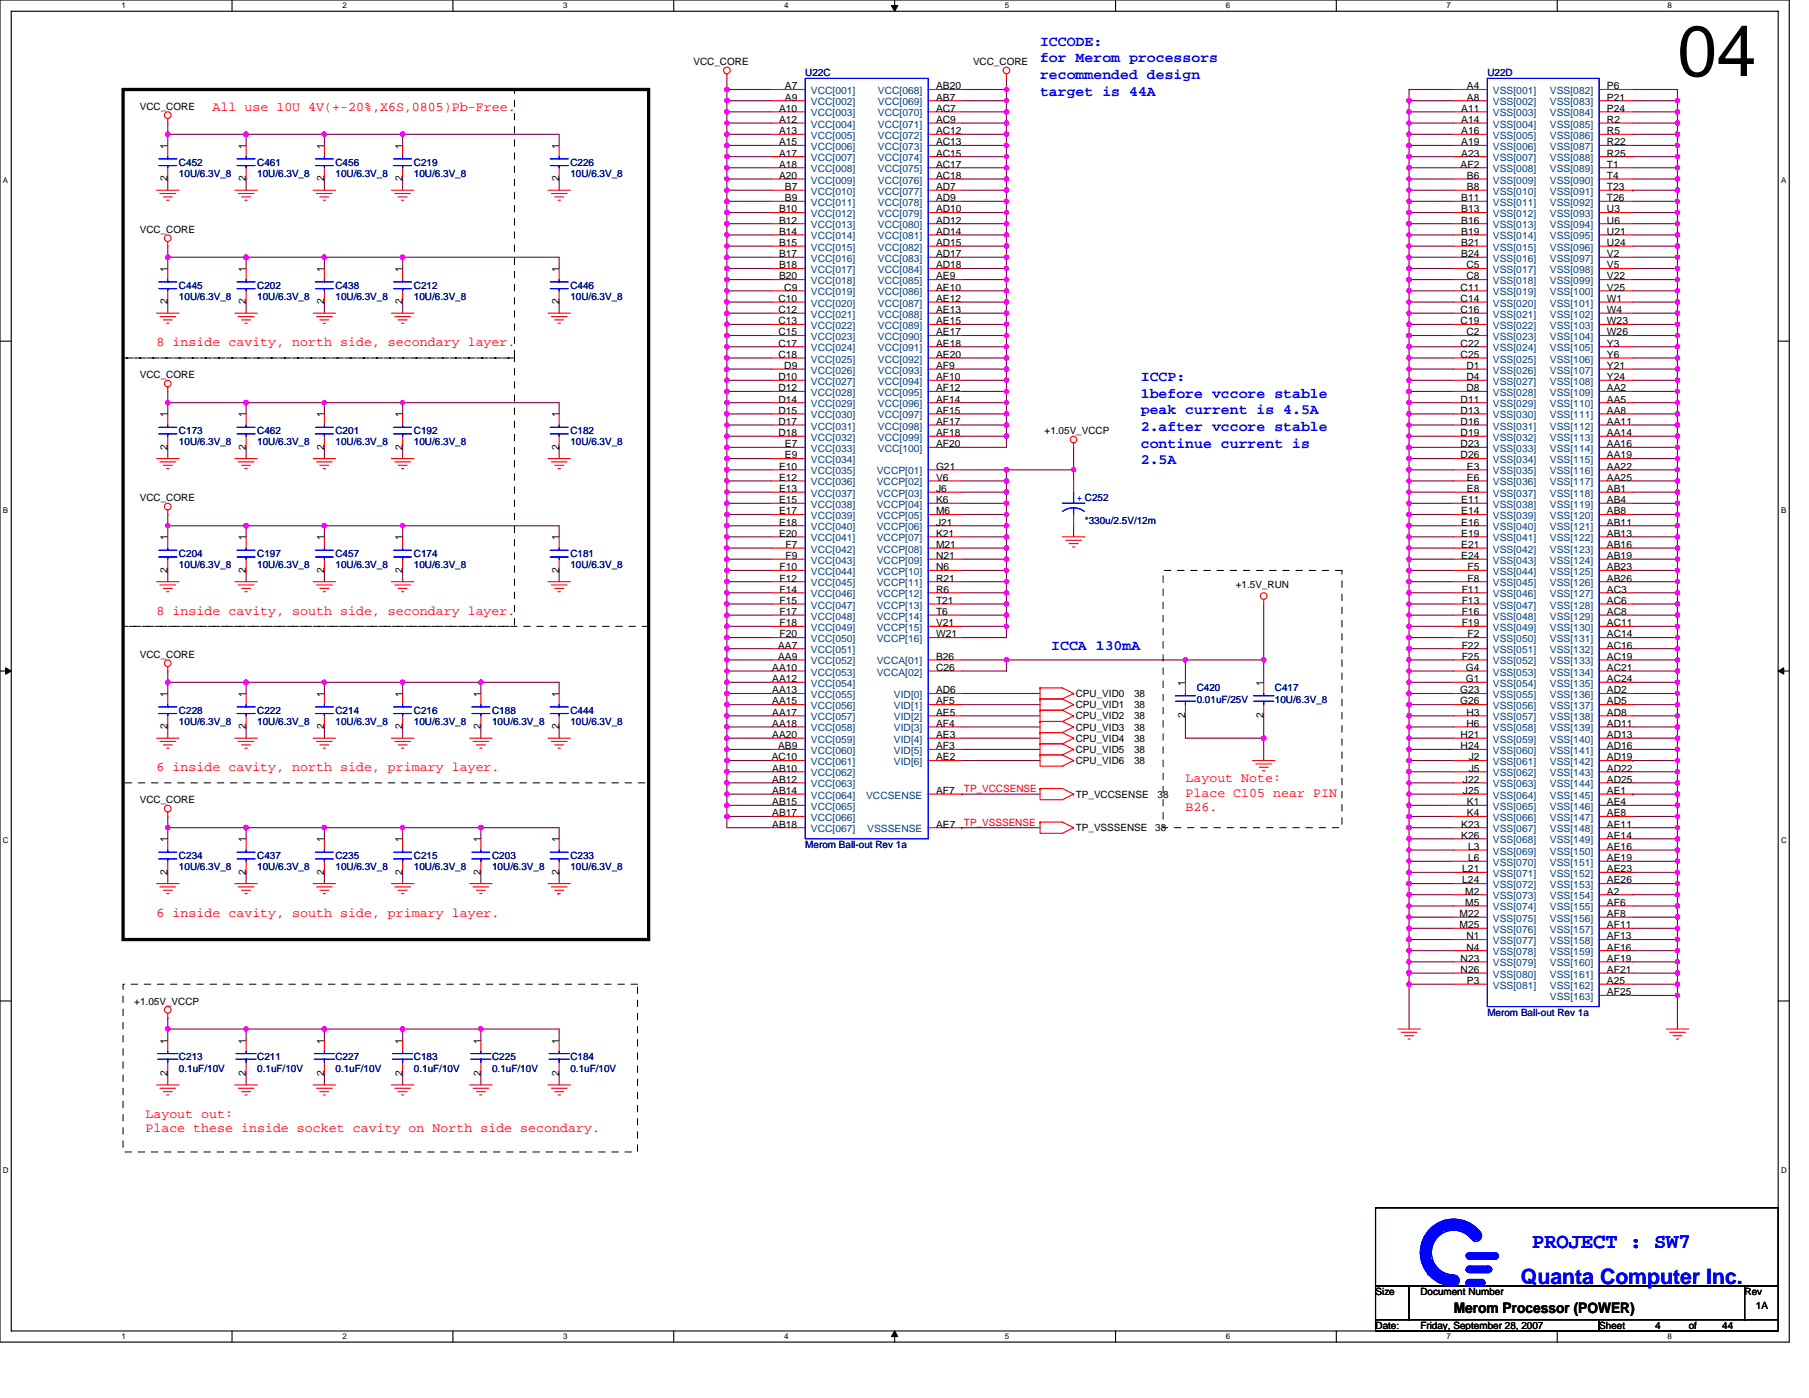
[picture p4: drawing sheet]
<svg xmlns="http://www.w3.org/2000/svg" width="279mm" height="216mm" viewBox="0 0 279 216" stroke-linecap="round" stroke-linejoin="round" font-family="sans-serif">
<defs><g id="words">
<text font-size="11" x="259.1" y="11.7">04</text>
<g font-size="3.3" fill="#00f">
<text x="236.6" y="192.7">PROJECT : SW7</text>
<text x="234.9" y="198.2">Quanta Computer Inc.</text>
</g>
<g font-size="2.2" fill="#00f">
<text x="160.6" y="7.1">ICCODE:</text>
<text x="160.6" y="9.6">for Merom processors</text>
<text x="160.6" y="12.2">recommended design</text>
<text x="160.6" y="14.8">target is 44A</text>
<text x="176.2" y="58.9">ICCP:</text>
<text x="176.2" y="61.4">1before vccore stable</text>
<text x="176.2" y="64">peak current is 4.5A</text>
<text x="176.2" y="66.6">2.after vccore stable</text>
<text x="176.2" y="69.1">continue current is</text>
<text x="176.2" y="71.7">2.5A</text>
<text x="162.4" y="100.4">ICCA 130mA</text>
</g>
<text font-size="2.2" x="224.5" y="202.8">Merom Processor (POWER)</text>
<g font-size="2.1" fill="#f00">
<text x="32.8" y="17.2">All use 10U 4V(+-20%,X6S,0805)Pb-Free.</text>
<text x="24.2" y="53.5">8 inside cavity, north side, secondary layer.</text>
<text x="24.2" y="94.9">8 inside cavity, south side, secondary layer.</text>
<text x="24.2" y="119.1">6 inside cavity, north side, primary layer.</text>
<text x="183.1" y="120.8">Layout Note:</text>
<text x="183.1" y="123.1">Place C105 near PIN</text>
<text x="183.1" y="125.3">B26.</text>
<text x="24.2" y="141.6">6 inside cavity, south side, primary layer.</text>
<text x="22.5" y="172.7">Layout out:</text>
<text x="22.5" y="174.9">Place these inside socket cavity on North side secondary.</text>
</g>
<g font-size="1.5">
<text x="107.1" y="10">VCC_CORE</text>
<text x="150.3" y="10">VCC_CORE</text>
<text x="21.6" y="17">VCC_CORE</text>
<text x="120.3" y="17.3">A10</text>
<text x="121.2" y="13.8">A7</text>
<text x="121.2" y="15.5">A9</text>
<text x="144.6" y="13.8">AB20</text>
<text x="144.6" y="15.5">AB7</text>
<text x="144.6" y="17.3">AC7</text>
<text x="225.7" y="17.3">A11</text>
<text x="226.6" y="15.5">A8</text>
<text x="226.6" y="13.8">A4</text>
<text x="248.2" y="13.8">P6</text>
<text x="248.2" y="15.5">P21</text>
<text x="248.2" y="17.3">P24</text>
<text x="25.9" y="23" transform="rotate(-90 25.9 23)">1</text>
<text x="38" y="23" transform="rotate(-90 38 23)">1</text>
<text x="50.1" y="23" transform="rotate(-90 50.1 23)">1</text>
<text x="62.2" y="23" transform="rotate(-90 62.2 23)">1</text>
<text x="86.3" y="23" transform="rotate(-90 86.3 23)">1</text>
<text x="120.3" y="19">A12</text>
<text x="120.3" y="20.7">A13</text>
<text x="120.3" y="22.4">A15</text>
<text x="144.6" y="19">AC9</text>
<text x="144.6" y="20.7">AC12</text>
<text x="144.6" y="22.4">AC13</text>
<text x="225.7" y="19">A14</text>
<text x="225.7" y="20.7">A16</text>
<text x="225.7" y="22.4">A19</text>
<text x="248.2" y="19">R2</text>
<text x="248.2" y="20.7">R5</text>
<text x="248.2" y="22.4">R22</text>
<text x="25.9" y="28" transform="rotate(-90 25.9 28)">2</text>
<text x="38" y="28" transform="rotate(-90 38 28)">2</text>
<text x="50.1" y="28" transform="rotate(-90 50.1 28)">2</text>
<text x="62.2" y="28" transform="rotate(-90 62.2 28)">2</text>
<text x="86.3" y="28" transform="rotate(-90 86.3 28)">2</text>
<text x="120.3" y="24.2">A17</text>
<text x="120.3" y="25.9">A18</text>
<text x="120.3" y="27.6">A20</text>
<text x="121.2" y="29.4">B7</text>
<text x="144.6" y="24.2">AC15</text>
<text x="144.6" y="25.9">AC17</text>
<text x="144.6" y="27.6">AC18</text>
<text x="144.6" y="29.4">AD7</text>
<text x="225.6" y="25.9">AF2</text>
<text x="225.7" y="24.2">A23</text>
<text x="226.6" y="27.6">B6</text>
<text x="226.6" y="29.4">B8</text>
<text x="248.2" y="24.2">R25</text>
<text x="248.2" y="25.9">T1</text>
<text x="248.2" y="27.6">T4</text>
<text x="248.2" y="29.4">T23</text>
<text x="21.6" y="35.9">VCC_CORE</text>
<text x="120.3" y="32.8">B10</text>
<text x="120.3" y="34.5">B12</text>
<text x="121.2" y="31.1">B9</text>
<text x="144.6" y="31.1">AD9</text>
<text x="144.6" y="32.8">AD10</text>
<text x="144.6" y="34.5">AD12</text>
<text x="225.7" y="31.1">B11</text>
<text x="225.7" y="32.8">B13</text>
<text x="225.7" y="34.5">B16</text>
<text x="248.2" y="31.1">T26</text>
<text x="248.2" y="32.8">U3</text>
<text x="248.2" y="34.5">U6</text>
<text x="25.9" y="42" transform="rotate(-90 25.9 42)">1</text>
<text x="38" y="42" transform="rotate(-90 38 42)">1</text>
<text x="50.1" y="42" transform="rotate(-90 50.1 42)">1</text>
<text x="62.2" y="42" transform="rotate(-90 62.2 42)">1</text>
<text x="86.3" y="42" transform="rotate(-90 86.3 42)">1</text>
<text x="120.3" y="36.3">B14</text>
<text x="120.3" y="38">B15</text>
<text x="120.3" y="39.7">B17</text>
<text x="120.3" y="41.4">B18</text>
<text x="144.6" y="36.3">AD14</text>
<text x="144.6" y="38">AD15</text>
<text x="144.6" y="39.7">AD17</text>
<text x="144.6" y="41.4">AD18</text>
<text x="225.7" y="36.3">B19</text>
<text x="225.7" y="38">B21</text>
<text x="225.7" y="39.7">B24</text>
<text x="226.5" y="41.4">C5</text>
<text x="248.2" y="36.3">U21</text>
<text x="248.2" y="38">U24</text>
<text x="248.2" y="39.7">V2</text>
<text x="248.2" y="41.4">V5</text>
<text x="25.9" y="47" transform="rotate(-90 25.9 47)">2</text>
<text x="38" y="47" transform="rotate(-90 38 47)">2</text>
<text x="50.1" y="47" transform="rotate(-90 50.1 47)">2</text>
<text x="62.2" y="47" transform="rotate(-90 62.2 47)">2</text>
<text x="86.3" y="47" transform="rotate(-90 86.3 47)">2</text>
<text x="120.2" y="46.6">C10</text>
<text x="120.3" y="43.2">B20</text>
<text x="121.1" y="44.9">C9</text>
<text x="144.6" y="43.2">AE9</text>
<text x="144.6" y="44.9">AE10</text>
<text x="144.6" y="46.6">AE12</text>
<text x="225.6" y="44.9">C11</text>
<text x="225.6" y="46.6">C14</text>
<text x="226.5" y="43.2">C8</text>
<text x="248.2" y="43.2">V22</text>
<text x="248.2" y="44.9">V25</text>
<text x="248.2" y="46.6">W1</text>
<text x="120.2" y="48.3">C12</text>
<text x="120.2" y="50.1">C13</text>
<text x="120.2" y="51.8">C15</text>
<text x="120.2" y="53.5">C17</text>
<text x="144.6" y="48.3">AE13</text>
<text x="144.6" y="50.1">AE15</text>
<text x="144.6" y="51.8">AE17</text>
<text x="144.6" y="53.5">AE18</text>
<text x="225.6" y="48.3">C16</text>
<text x="225.6" y="50.1">C19</text>
<text x="225.6" y="53.5">C22</text>
<text x="226.5" y="51.8">C2</text>
<text x="248.2" y="48.3">W4</text>
<text x="248.2" y="50.1">W23</text>
<text x="248.2" y="51.8">W26</text>
<text x="248.2" y="53.5">Y3</text>
<text x="21.6" y="58.4">VCC_CORE</text>
<text x="120.2" y="55.3">C18</text>
<text x="120.2" y="58.7">D10</text>
<text x="121.1" y="57">D9</text>
<text x="144.6" y="55.3">AE20</text>
<text x="144.6" y="57">AF9</text>
<text x="144.6" y="58.7">AF10</text>
<text x="225.6" y="55.3">C25</text>
<text x="226.5" y="57">D1</text>
<text x="226.5" y="58.7">D4</text>
<text x="248.2" y="57">Y21</text>
<text x="248.2" y="58.7">Y24</text>
<text x="248.2" y="55.3">Y6</text>
<text x="25.9" y="64.4" transform="rotate(-90 25.9 64.4)">1</text>
<text x="38" y="64.4" transform="rotate(-90 38 64.4)">1</text>
<text x="50.1" y="64.4" transform="rotate(-90 50.1 64.4)">1</text>
<text x="62.2" y="64.4" transform="rotate(-90 62.2 64.4)">1</text>
<text x="86.3" y="64.4" transform="rotate(-90 86.3 64.4)">1</text>
<text x="120.2" y="60.4">D12</text>
<text x="120.2" y="62.2">D14</text>
<text x="120.2" y="63.9">D15</text>
<text x="120.2" y="65.6">D17</text>
<text x="144.6" y="60.4">AF12</text>
<text x="144.6" y="62.2">AF14</text>
<text x="144.6" y="63.9">AF15</text>
<text x="144.6" y="65.6">AF17</text>
<text x="225.6" y="62.2">D11</text>
<text x="225.6" y="63.9">D13</text>
<text x="225.6" y="65.6">D16</text>
<text x="226.5" y="60.4">D8</text>
<text x="248.2" y="60.4">AA2</text>
<text x="248.2" y="62.2">AA5</text>
<text x="248.2" y="63.9">AA8</text>
<text x="248.2" y="65.6">AA11</text>
<text x="25.9" y="69.5" transform="rotate(-90 25.9 69.5)">2</text>
<text x="38" y="69.5" transform="rotate(-90 38 69.5)">2</text>
<text x="50.1" y="69.5" transform="rotate(-90 50.1 69.5)">2</text>
<text x="62.2" y="69.5" transform="rotate(-90 62.2 69.5)">2</text>
<text x="86.3" y="69.5" transform="rotate(-90 86.3 69.5)">2</text>
<text x="120.2" y="67.4">D18</text>
<text x="121.2" y="69.1">E7</text>
<text x="121.2" y="70.8">E9</text>
<text x="144.6" y="67.4">AF18</text>
<text x="144.6" y="69.1">AF20</text>
<text x="161.3" y="67">+1.05V_VCCP</text>
<text x="225.6" y="67.4">D19</text>
<text x="225.6" y="69.1">D23</text>
<text x="225.6" y="70.8">D26</text>
<text x="248.2" y="67.4">AA14</text>
<text x="248.2" y="69.1">AA16</text>
<text x="248.2" y="70.8">AA19</text>
<text x="21.6" y="77.4">VCC_CORE</text>
<text x="120.3" y="72.5">E10</text>
<text x="120.3" y="74.3">E12</text>
<text x="120.3" y="76">E13</text>
<text x="120.3" y="77.7">E15</text>
<text x="144.6" y="76">J6</text>
<text x="144.6" y="77.7">K6</text>
<text x="144.6" y="72.5">G21</text>
<text x="144.6" y="74.3">V6</text>
<text x="225.7" y="77.7">E11</text>
<text x="226.6" y="72.5">E3</text>
<text x="226.6" y="74.3">E6</text>
<text x="226.6" y="76">E8</text>
<text x="248.2" y="72.5">AA22</text>
<text x="248.2" y="74.3">AA25</text>
<text x="248.2" y="76">AB1</text>
<text x="248.2" y="77.7">AB4</text>
<text x="25.9" y="83.4" transform="rotate(-90 25.9 83.4)">1</text>
<text x="38" y="83.4" transform="rotate(-90 38 83.4)">1</text>
<text x="50.1" y="83.4" transform="rotate(-90 50.1 83.4)">1</text>
<text x="62.2" y="83.4" transform="rotate(-90 62.2 83.4)">1</text>
<text x="86.3" y="83.4" transform="rotate(-90 86.3 83.4)">1</text>
<text x="120.3" y="79.4">E17</text>
<text x="120.3" y="81.2">E18</text>
<text x="120.3" y="82.9">E20</text>
<text x="144.6" y="79.4">M6</text>
<text x="144.6" y="81.2">J21</text>
<text x="144.6" y="82.9">K21</text>
<text x="225.7" y="79.4">E14</text>
<text x="225.7" y="81.2">E16</text>
<text x="225.7" y="82.9">E19</text>
<text x="248.2" y="79.4">AB8</text>
<text x="248.2" y="81.2">AB11</text>
<text x="248.2" y="82.9">AB13</text>
<text x="25.9" y="88.5" transform="rotate(-90 25.9 88.5)">2</text>
<text x="38" y="88.5" transform="rotate(-90 38 88.5)">2</text>
<text x="50.1" y="88.5" transform="rotate(-90 50.1 88.5)">2</text>
<text x="62.2" y="88.5" transform="rotate(-90 62.2 88.5)">2</text>
<text x="86.3" y="88.5" transform="rotate(-90 86.3 88.5)">2</text>
<text x="120.4" y="88.1">F10</text>
<text x="120.4" y="89.8">F12</text>
<text x="121.3" y="84.6">F7</text>
<text x="121.3" y="86.3">F9</text>
<text x="144.6" y="84.6">M21</text>
<text x="144.6" y="86.3">N21</text>
<text x="144.6" y="88.1">N6</text>
<text x="144.6" y="89.8">R21</text>
<text x="225.7" y="84.6">E21</text>
<text x="225.7" y="86.3">E24</text>
<text x="226.7" y="88.1">F5</text>
<text x="226.7" y="89.8">F8</text>
<text x="248.2" y="84.6">AB16</text>
<text x="248.2" y="86.3">AB19</text>
<text x="248.2" y="88.1">AB23</text>
<text x="248.2" y="89.8">AB26</text>
<text x="120.4" y="91.5">F14</text>
<text x="120.4" y="93.3">F15</text>
<text x="120.4" y="95">F17</text>
<text x="144.6" y="91.5">R6</text>
<text x="144.6" y="93.3">T21</text>
<text x="144.6" y="95">T6</text>
<text x="190.9" y="90.9">+1.5V_RUN</text>
<text x="225.8" y="91.5">F11</text>
<text x="225.8" y="93.3">F13</text>
<text x="225.8" y="95">F16</text>
<text x="248.2" y="91.5">AC3</text>
<text x="248.2" y="93.3">AC6</text>
<text x="248.2" y="95">AC8</text>
<text x="21.6" y="101.6">VCC_CORE</text>
<text x="120.2" y="100.2">AA7</text>
<text x="120.2" y="101.9">AA9</text>
<text x="120.4" y="96.7">F18</text>
<text x="120.4" y="98.4">F20</text>
<text x="144.6" y="101.9">B26</text>
<text x="144.6" y="96.7">V21</text>
<text x="144.6" y="98.4">W21</text>
<text x="225.8" y="96.7">F19</text>
<text x="225.8" y="100.2">F22</text>
<text x="225.8" y="101.9">F25</text>
<text x="226.7" y="98.4">F2</text>
<text x="248.2" y="96.7">AC11</text>
<text x="248.2" y="98.4">AC14</text>
<text x="248.2" y="100.2">AC16</text>
<text x="248.2" y="101.9">AC19</text>
<text x="25.9" y="107.6" transform="rotate(-90 25.9 107.6)">1</text>
<text x="38" y="107.6" transform="rotate(-90 38 107.6)">1</text>
<text x="50.1" y="107.6" transform="rotate(-90 50.1 107.6)">1</text>
<text x="62.2" y="107.6" transform="rotate(-90 62.2 107.6)">1</text>
<text x="74.3" y="107.6" transform="rotate(-90 74.3 107.6)">1</text>
<text x="86.3" y="107.6" transform="rotate(-90 86.3 107.6)">1</text>
<text x="119.3" y="103.6">AA10</text>
<text x="119.3" y="105.3">AA12</text>
<text x="119.3" y="107.1">AA13</text>
<text x="144.6" y="103.6">C26</text>
<text x="144.6" y="107.1">AD6</text>
<text x="166.2" y="107.6">CPU_VID0</text>
<text x="175.2" y="107.6">38</text>
<text x="183.1" y="105.9" transform="rotate(-90 183.1 105.9)">1</text>
<text x="195.2" y="105.9" transform="rotate(-90 195.2 105.9)">1</text>
<text x="225.5" y="107.1">G23</text>
<text x="226.4" y="103.6">G4</text>
<text x="226.4" y="105.3">G1</text>
<text x="248.2" y="103.6">AC21</text>
<text x="248.2" y="105.3">AC24</text>
<text x="248.2" y="107.1">AD2</text>
<text x="25.9" y="112.6" transform="rotate(-90 25.9 112.6)">2</text>
<text x="38" y="112.6" transform="rotate(-90 38 112.6)">2</text>
<text x="50.1" y="112.6" transform="rotate(-90 50.1 112.6)">2</text>
<text x="62.2" y="112.6" transform="rotate(-90 62.2 112.6)">2</text>
<text x="74.3" y="112.6" transform="rotate(-90 74.3 112.6)">2</text>
<text x="86.3" y="112.6" transform="rotate(-90 86.3 112.6)">2</text>
<text x="119.3" y="108.8">AA15</text>
<text x="119.3" y="110.5">AA17</text>
<text x="119.3" y="112.2">AA18</text>
<text x="119.3" y="114">AA20</text>
<text x="144.6" y="108.8">AF5</text>
<text x="144.6" y="110.5">AE5</text>
<text x="144.6" y="112.2">AF4</text>
<text x="144.6" y="114">AE3</text>
<text x="166.2" y="109.3">CPU_VID1</text>
<text x="166.2" y="111.1">CPU_VID2</text>
<text x="166.2" y="112.8">CPU_VID3</text>
<text x="175.2" y="109.3">38</text>
<text x="175.2" y="111.1">38</text>
<text x="175.2" y="112.8">38</text>
<text x="183.1" y="110.9" transform="rotate(-90 183.1 110.9)">2</text>
<text x="195.2" y="110.9" transform="rotate(-90 195.2 110.9)">2</text>
<text x="225.5" y="108.8">G26</text>
<text x="225.6" y="114">H21</text>
<text x="226.5" y="110.5">H3</text>
<text x="226.5" y="112.2">H6</text>
<text x="248.2" y="108.8">AD5</text>
<text x="248.2" y="110.5">AD8</text>
<text x="248.2" y="112.2">AD11</text>
<text x="248.2" y="114">AD13</text>
<text x="119.2" y="117.4">AC10</text>
<text x="119.3" y="119.2">AB10</text>
<text x="120.2" y="115.7">AB9</text>
<text x="144.6" y="115.7">AF3</text>
<text x="144.6" y="117.4">AE2</text>
<text x="166.2" y="118">CPU_VID6</text>
<text x="166.2" y="114.5">CPU_VID4</text>
<text x="166.2" y="116.3">CPU_VID5</text>
<text x="175.2" y="118">38</text>
<text x="175.2" y="114.5">38</text>
<text x="175.2" y="116.3">38</text>
<text x="225.6" y="115.7">H24</text>
<text x="226.8" y="117.4">J2</text>
<text x="226.8" y="119.2">J5</text>
<text x="248.2" y="115.7">AD16</text>
<text x="248.2" y="117.4">AD19</text>
<text x="248.2" y="119.2">AD22</text>
<text x="21.6" y="124">VCC_CORE</text>
<text x="119.3" y="120.9">AB12</text>
<text x="119.3" y="122.6">AB14</text>
<text x="119.3" y="124.4">AB15</text>
<text x="144.6" y="122.6">AF7</text>
<text x="166.2" y="123.2">TP_VCCSENSE</text>
<text x="178.8" y="123.2">38</text>
<text x="226" y="120.9">J22</text>
<text x="226" y="122.6">J25</text>
<text x="226.6" y="124.4">K1</text>
<text x="248.2" y="120.9">AD25</text>
<text x="248.2" y="122.6">AE1</text>
<text x="248.2" y="124.4">AE4</text>
<text x="25.9" y="130.1" transform="rotate(-90 25.9 130.1)">1</text>
<text x="38" y="130.1" transform="rotate(-90 38 130.1)">1</text>
<text x="50.1" y="130.1" transform="rotate(-90 50.1 130.1)">1</text>
<text x="62.2" y="130.1" transform="rotate(-90 62.2 130.1)">1</text>
<text x="74.3" y="130.1" transform="rotate(-90 74.3 130.1)">1</text>
<text x="86.3" y="130.1" transform="rotate(-90 86.3 130.1)">1</text>
<text x="119.3" y="126.1">AB17</text>
<text x="119.3" y="127.8">AB18</text>
<text x="144.6" y="127.8">AE7</text>
<text x="166.2" y="128.4">TP_VSSSENSE</text>
<text x="178.4" y="128.4">38</text>
<text x="225.7" y="127.8">K23</text>
<text x="225.7" y="129.5">K26</text>
<text x="226.6" y="126.1">K4</text>
<text x="226.7" y="131.3">L3</text>
<text x="248.2" y="127.8">AE11</text>
<text x="248.2" y="129.5">AE14</text>
<text x="248.2" y="131.3">AE16</text>
<text x="248.2" y="126.1">AE8</text>
<text x="25.9" y="135.1" transform="rotate(-90 25.9 135.1)">2</text>
<text x="38" y="135.1" transform="rotate(-90 38 135.1)">2</text>
<text x="50.1" y="135.1" transform="rotate(-90 50.1 135.1)">2</text>
<text x="62.2" y="135.1" transform="rotate(-90 62.2 135.1)">2</text>
<text x="74.3" y="135.1" transform="rotate(-90 74.3 135.1)">2</text>
<text x="86.3" y="135.1" transform="rotate(-90 86.3 135.1)">2</text>
<text x="225.8" y="134.7">L21</text>
<text x="225.8" y="136.4">L24</text>
<text x="226.7" y="133">L6</text>
<text x="248.2" y="136.4">AE26</text>
<text x="248.2" y="134.7">AE23</text>
<text x="248.2" y="133">AE19</text>
<text x="225.4" y="141.6">M22</text>
<text x="225.4" y="143.3">M25</text>
<text x="226.3" y="138.2">M2</text>
<text x="226.3" y="139.9">M5</text>
<text x="248.2" y="143.3">AF11</text>
<text x="248.2" y="141.6">AF8</text>
<text x="248.2" y="139.9">AF6</text>
<text x="248.2" y="138.2">A2</text>
<text x="225.6" y="148.5">N23</text>
<text x="226.5" y="145.1">N1</text>
<text x="226.5" y="146.8">N4</text>
<text x="248.2" y="148.5">AF19</text>
<text x="248.2" y="146.8">AF16</text>
<text x="248.2" y="145.1">AF13</text>
<text x="20.7" y="155.1">+1.05V_VCCP</text>
<text x="225.6" y="150.3">N26</text>
<text x="226.6" y="152">P3</text>
<text x="248.2" y="152">A25</text>
<text x="248.2" y="150.3">AF21</text>
<text x="248.2" y="153.7">AF25</text>
<text x="25.9" y="161.2" transform="rotate(-90 25.9 161.2)">1</text>
<text x="38" y="161.2" transform="rotate(-90 38 161.2)">1</text>
<text x="50.1" y="161.2" transform="rotate(-90 50.1 161.2)">1</text>
<text x="62.2" y="161.2" transform="rotate(-90 62.2 161.2)">1</text>
<text x="74.3" y="161.2" transform="rotate(-90 74.3 161.2)">1</text>
<text x="86.3" y="161.2" transform="rotate(-90 86.3 161.2)">1</text>
<text x="25.9" y="166.2" transform="rotate(-90 25.9 166.2)">2</text>
<text x="38" y="166.2" transform="rotate(-90 38 166.2)">2</text>
<text x="50.1" y="166.2" transform="rotate(-90 50.1 166.2)">2</text>
<text x="62.2" y="166.2" transform="rotate(-90 62.2 166.2)">2</text>
<text x="74.3" y="166.2" transform="rotate(-90 74.3 166.2)">2</text>
<text x="86.3" y="166.2" transform="rotate(-90 86.3 166.2)">2</text>
<text x="212.4" y="200">Size</text>
<text x="219.4" y="200">Document Number</text>
<text x="269.4" y="200">Rev</text>
<text x="271.2" y="202.1">1A</text>
<text x="212.4" y="205.2">Date:</text>
<text x="219.4" y="205.2">Friday, September 28, 2007</text>
<text x="247" y="205.2">Sheet</text>
<text x="255.6" y="205.2">4</text>
<text x="260.8" y="205.2">of</text>
<text x="266" y="205.2">44</text>
</g>
<g font-size="1.5" fill="#000080">
<text x="124.4" y="11.8">U22C</text>
<text x="229.7" y="11.8">U22D</text>
<text x="27.6" y="25.6">C452</text>
<text x="27.6" y="27.3">10U/6.3V_8</text>
<text x="39.7" y="25.6">C461</text>
<text x="39.7" y="27.3">10U/6.3V_8</text>
<text x="51.8" y="25.6">C456</text>
<text x="51.8" y="27.3">10U/6.3V_8</text>
<text x="63.9" y="25.6">C219</text>
<text x="63.9" y="27.3">10U/6.3V_8</text>
<text x="88.1" y="25.6">C226</text>
<text x="88.1" y="27.3">10U/6.3V_8</text>
<text x="27.6" y="44.6">C445</text>
<text x="27.6" y="46.3">10U/6.3V_8</text>
<text x="39.7" y="44.6">C202</text>
<text x="39.7" y="46.3">10U/6.3V_8</text>
<text x="51.8" y="44.6">C438</text>
<text x="51.8" y="46.3">10U/6.3V_8</text>
<text x="63.9" y="44.6">C212</text>
<text x="63.9" y="46.3">10U/6.3V_8</text>
<text x="88.1" y="44.6">C446</text>
<text x="88.1" y="46.3">10U/6.3V_8</text>
<text x="27.6" y="67">C173</text>
<text x="27.6" y="68.8">10U/6.3V_8</text>
<text x="39.7" y="67">C462</text>
<text x="39.7" y="68.8">10U/6.3V_8</text>
<text x="51.8" y="67">C201</text>
<text x="51.8" y="68.8">10U/6.3V_8</text>
<text x="63.9" y="67">C192</text>
<text x="63.9" y="68.8">10U/6.3V_8</text>
<text x="88.1" y="67">C182</text>
<text x="88.1" y="68.8">10U/6.3V_8</text>
<text x="167.6" y="80.9">*330u/2.5V/12m</text>
<text x="27.6" y="86">C204</text>
<text x="27.6" y="87.8">10U/6.3V_8</text>
<text x="39.7" y="86">C197</text>
<text x="39.7" y="87.8">10U/6.3V_8</text>
<text x="51.8" y="86">C457</text>
<text x="51.8" y="87.8">10U/6.3V_8</text>
<text x="63.9" y="86">C174</text>
<text x="63.9" y="87.8">10U/6.3V_8</text>
<text x="88.1" y="86">C181</text>
<text x="88.1" y="87.8">10U/6.3V_8</text>
<text x="184.8" y="106.8">C420</text>
<text x="196.9" y="106.8">C417</text>
<text x="27.6" y="110.2">C228</text>
<text x="27.6" y="112">10U/6.3V_8</text>
<text x="39.7" y="110.2">C222</text>
<text x="39.7" y="112">10U/6.3V_8</text>
<text x="51.8" y="110.2">C214</text>
<text x="51.8" y="112">10U/6.3V_8</text>
<text x="63.9" y="110.2">C216</text>
<text x="63.9" y="112">10U/6.3V_8</text>
<text x="76" y="110.2">C188</text>
<text x="76" y="112">10U/6.3V_8</text>
<text x="88.1" y="110.2">C444</text>
<text x="88.1" y="112">10U/6.3V_8</text>
<text x="184.8" y="108.5">0.01uF/25V</text>
<text x="196.9" y="108.5">10U/6.3V_8</text>
<text x="124.4" y="130.9">Merom Ball-out Rev 1a</text>
<text x="27.6" y="132.7">C234</text>
<text x="27.6" y="134.4">10U/6.3V_8</text>
<text x="39.7" y="132.7">C437</text>
<text x="39.7" y="134.4">10U/6.3V_8</text>
<text x="51.8" y="132.7">C235</text>
<text x="51.8" y="134.4">10U/6.3V_8</text>
<text x="63.9" y="132.7">C215</text>
<text x="63.9" y="134.4">10U/6.3V_8</text>
<text x="76" y="132.7">C203</text>
<text x="76" y="134.4">10U/6.3V_8</text>
<text x="88.1" y="132.7">C233</text>
<text x="88.1" y="134.4">10U/6.3V_8</text>
<text x="229.7" y="156.8">Merom Ball-out Rev 1a</text>
<text x="27.6" y="163.8">C213</text>
<text x="27.6" y="165.5">0.1uF/10V</text>
<text x="39.7" y="163.8">C211</text>
<text x="39.7" y="165.5">0.1uF/10V</text>
<text x="51.8" y="163.8">C227</text>
<text x="51.8" y="165.5">0.1uF/10V</text>
<text x="63.9" y="163.8">C183</text>
<text x="63.9" y="165.5">0.1uF/10V</text>
<text x="76" y="163.8">C225</text>
<text x="76" y="165.5">0.1uF/10V</text>
<text x="88.1" y="163.8">C184</text>
<text x="88.1" y="165.5">0.1uF/10V</text>
</g>
<g font-size="1.5" fill="#004080">
<text x="125.2" y="14.5">VCC[001]</text>
<text x="125.2" y="16.3">VCC[002]</text>
<text x="125.2" y="18">VCC[003]</text>
<text x="135.6" y="14.5">VCC[068]</text>
<text x="135.6" y="16.3">VCC[069]</text>
<text x="135.6" y="18">VCC[070]</text>
<text x="230.6" y="16.3">VSS[002]</text>
<text x="230.6" y="18">VSS[003]</text>
<text x="230.6" y="14.5">VSS[001]</text>
<text x="239.4" y="14.5">VSS[082]</text>
<text x="239.4" y="16.3">VSS[083]</text>
<text x="239.4" y="18">VSS[084]</text>
<text x="125.2" y="19.7">VCC[004]</text>
<text x="125.2" y="21.4">VCC[005]</text>
<text x="125.2" y="23.2">VCC[006]</text>
<text x="135.6" y="19.7">VCC[071]</text>
<text x="135.6" y="21.4">VCC[072]</text>
<text x="135.6" y="23.2">VCC[073]</text>
<text x="230.6" y="19.7">VSS[004]</text>
<text x="230.6" y="21.4">VSS[005]</text>
<text x="230.6" y="23.2">VSS[006]</text>
<text x="239.4" y="19.7">VSS[085]</text>
<text x="239.4" y="21.4">VSS[086]</text>
<text x="239.4" y="23.2">VSS[087]</text>
<text x="125.2" y="24.9">VCC[007]</text>
<text x="125.2" y="26.6">VCC[008]</text>
<text x="125.2" y="28.3">VCC[009]</text>
<text x="135.6" y="24.9">VCC[074]</text>
<text x="135.6" y="26.6">VCC[075]</text>
<text x="135.6" y="28.3">VCC[076]</text>
<text x="230.6" y="24.9">VSS[007]</text>
<text x="230.6" y="26.6">VSS[008]</text>
<text x="230.6" y="28.3">VSS[009]</text>
<text x="239.4" y="24.9">VSS[088]</text>
<text x="239.4" y="26.6">VSS[089]</text>
<text x="239.4" y="28.3">VSS[090]</text>
<text x="125.2" y="30.1">VCC[010]</text>
<text x="125.2" y="31.8">VCC[011]</text>
<text x="125.2" y="33.5">VCC[012]</text>
<text x="125.2" y="35.2">VCC[013]</text>
<text x="135.6" y="30.1">VCC[077]</text>
<text x="135.6" y="31.8">VCC[078]</text>
<text x="135.6" y="33.5">VCC[079]</text>
<text x="135.6" y="35.2">VCC[080]</text>
<text x="230.6" y="30.1">VSS[010]</text>
<text x="230.6" y="31.8">VSS[011]</text>
<text x="230.6" y="33.5">VSS[012]</text>
<text x="230.6" y="35.2">VSS[013]</text>
<text x="239.4" y="30.1">VSS[091]</text>
<text x="239.4" y="31.8">VSS[092]</text>
<text x="239.4" y="33.5">VSS[093]</text>
<text x="239.4" y="35.2">VSS[094]</text>
<text x="125.2" y="37">VCC[014]</text>
<text x="125.2" y="38.7">VCC[015]</text>
<text x="125.2" y="40.4">VCC[016]</text>
<text x="135.6" y="37">VCC[081]</text>
<text x="135.6" y="38.7">VCC[082]</text>
<text x="135.6" y="40.4">VCC[083]</text>
<text x="230.6" y="37">VSS[014]</text>
<text x="230.6" y="38.7">VSS[015]</text>
<text x="230.6" y="40.4">VSS[016]</text>
<text x="239.4" y="37">VSS[095]</text>
<text x="239.4" y="38.7">VSS[096]</text>
<text x="239.4" y="40.4">VSS[097]</text>
<text x="125.2" y="42.2">VCC[017]</text>
<text x="125.2" y="43.9">VCC[018]</text>
<text x="125.2" y="45.6">VCC[019]</text>
<text x="125.2" y="47.3">VCC[020]</text>
<text x="135.6" y="42.2">VCC[084]</text>
<text x="135.6" y="43.9">VCC[085]</text>
<text x="135.6" y="45.6">VCC[086]</text>
<text x="135.6" y="47.3">VCC[087]</text>
<text x="230.6" y="42.2">VSS[017]</text>
<text x="230.6" y="43.9">VSS[018]</text>
<text x="230.6" y="45.6">VSS[019]</text>
<text x="230.6" y="47.3">VSS[020]</text>
<text x="239.4" y="42.2">VSS[098]</text>
<text x="239.4" y="43.9">VSS[099]</text>
<text x="239.4" y="45.6">VSS[100]</text>
<text x="239.4" y="47.3">VSS[101]</text>
<text x="125.2" y="49.1">VCC[021]</text>
<text x="125.2" y="50.8">VCC[022]</text>
<text x="125.2" y="52.5">VCC[023]</text>
<text x="135.6" y="49.1">VCC[088]</text>
<text x="135.6" y="50.8">VCC[089]</text>
<text x="135.6" y="52.5">VCC[090]</text>
<text x="230.6" y="49.1">VSS[021]</text>
<text x="230.6" y="50.8">VSS[022]</text>
<text x="230.6" y="52.5">VSS[023]</text>
<text x="239.4" y="49.1">VSS[102]</text>
<text x="239.4" y="50.8">VSS[103]</text>
<text x="239.4" y="52.5">VSS[104]</text>
<text x="125.2" y="54.3">VCC[024]</text>
<text x="125.2" y="56">VCC[025]</text>
<text x="125.2" y="57.7">VCC[026]</text>
<text x="125.2" y="59.4">VCC[027]</text>
<text x="135.6" y="54.3">VCC[091]</text>
<text x="135.6" y="56">VCC[092]</text>
<text x="135.6" y="57.7">VCC[093]</text>
<text x="135.6" y="59.4">VCC[094]</text>
<text x="230.6" y="54.3">VSS[024]</text>
<text x="230.6" y="56">VSS[025]</text>
<text x="230.6" y="57.7">VSS[026]</text>
<text x="230.6" y="59.4">VSS[027]</text>
<text x="239.4" y="54.3">VSS[105]</text>
<text x="239.4" y="57.7">VSS[107]</text>
<text x="239.4" y="59.4">VSS[108]</text>
<text x="239.4" y="56">VSS[106]</text>
<text x="125.2" y="61.2">VCC[028]</text>
<text x="125.2" y="62.9">VCC[029]</text>
<text x="125.2" y="64.6">VCC[030]</text>
<text x="135.6" y="61.2">VCC[095]</text>
<text x="135.6" y="62.9">VCC[096]</text>
<text x="135.6" y="64.6">VCC[097]</text>
<text x="230.6" y="61.2">VSS[028]</text>
<text x="230.6" y="62.9">VSS[029]</text>
<text x="230.6" y="64.6">VSS[030]</text>
<text x="239.4" y="61.2">VSS[109]</text>
<text x="239.4" y="62.9">VSS[110]</text>
<text x="239.4" y="64.6">VSS[111]</text>
<text x="125.2" y="66.3">VCC[031]</text>
<text x="125.2" y="68.1">VCC[032]</text>
<text x="125.2" y="69.8">VCC[033]</text>
<text x="125.2" y="71.5">VCC[034]</text>
<text x="135.6" y="66.3">VCC[098]</text>
<text x="135.6" y="68.1">VCC[099]</text>
<text x="135.6" y="69.8">VCC[100]</text>
<text x="230.6" y="66.3">VSS[031]</text>
<text x="230.6" y="68.1">VSS[032]</text>
<text x="230.6" y="69.8">VSS[033]</text>
<text x="230.6" y="71.5">VSS[034]</text>
<text x="239.4" y="66.3">VSS[112]</text>
<text x="239.4" y="68.1">VSS[113]</text>
<text x="239.4" y="69.8">VSS[114]</text>
<text x="239.4" y="71.5">VSS[115]</text>
<text x="125.2" y="73.3">VCC[035]</text>
<text x="125.2" y="75">VCC[036]</text>
<text x="125.2" y="76.7">VCC[037]</text>
<text x="135.4" y="76.7">VCCP[03]</text>
<text x="135.4" y="73.3">VCCP[01]</text>
<text x="135.4" y="75">VCCP[02]</text>
<text x="230.6" y="73.3">VSS[035]</text>
<text x="230.6" y="75">VSS[036]</text>
<text x="230.6" y="76.7">VSS[037]</text>
<text x="239.4" y="73.3">VSS[116]</text>
<text x="239.4" y="75">VSS[117]</text>
<text x="239.4" y="76.7">VSS[118]</text>
<text x="125.2" y="78.4">VCC[038]</text>
<text x="125.2" y="80.2">VCC[039]</text>
<text x="125.2" y="81.9">VCC[040]</text>
<text x="125.2" y="83.6">VCC[041]</text>
<text x="135.4" y="78.4">VCCP[04]</text>
<text x="135.4" y="80.2">VCCP[05]</text>
<text x="135.4" y="81.9">VCCP[06]</text>
<text x="135.4" y="83.6">VCCP[07]</text>
<text x="230.6" y="78.4">VSS[038]</text>
<text x="230.6" y="80.2">VSS[039]</text>
<text x="230.6" y="81.9">VSS[040]</text>
<text x="230.6" y="83.6">VSS[041]</text>
<text x="239.4" y="78.4">VSS[119]</text>
<text x="239.4" y="80.2">VSS[120]</text>
<text x="239.4" y="81.9">VSS[121]</text>
<text x="239.4" y="83.6">VSS[122]</text>
<text x="125.2" y="85.3">VCC[042]</text>
<text x="125.2" y="87.1">VCC[043]</text>
<text x="125.2" y="88.8">VCC[044]</text>
<text x="135.4" y="85.3">VCCP[08]</text>
<text x="135.4" y="87.1">VCCP[09]</text>
<text x="135.4" y="88.8">VCCP[10]</text>
<text x="230.6" y="85.3">VSS[042]</text>
<text x="230.6" y="87.1">VSS[043]</text>
<text x="230.6" y="88.8">VSS[044]</text>
<text x="239.4" y="85.3">VSS[123]</text>
<text x="239.4" y="87.1">VSS[124]</text>
<text x="239.4" y="88.8">VSS[125]</text>
<text x="125.2" y="90.5">VCC[045]</text>
<text x="125.2" y="92.2">VCC[046]</text>
<text x="125.2" y="94">VCC[047]</text>
<text x="125.2" y="95.7">VCC[048]</text>
<text x="135.4" y="90.5">VCCP[11]</text>
<text x="135.4" y="92.2">VCCP[12]</text>
<text x="135.4" y="94">VCCP[13]</text>
<text x="135.4" y="95.7">VCCP[14]</text>
<text x="230.6" y="90.5">VSS[045]</text>
<text x="230.6" y="92.2">VSS[046]</text>
<text x="230.6" y="94">VSS[047]</text>
<text x="230.6" y="95.7">VSS[048]</text>
<text x="239.4" y="90.5">VSS[126]</text>
<text x="239.4" y="92.2">VSS[127]</text>
<text x="239.4" y="94">VSS[128]</text>
<text x="239.4" y="95.7">VSS[129]</text>
<text x="125.2" y="97.4">VCC[049]</text>
<text x="125.2" y="99.2">VCC[050]</text>
<text x="125.2" y="100.9">VCC[051]</text>
<text x="135.4" y="97.4">VCCP[15]</text>
<text x="135.4" y="99.2">VCCP[16]</text>
<text x="230.6" y="97.4">VSS[049]</text>
<text x="230.6" y="99.2">VSS[050]</text>
<text x="230.6" y="100.9">VSS[051]</text>
<text x="239.4" y="97.4">VSS[130]</text>
<text x="239.4" y="99.2">VSS[131]</text>
<text x="239.4" y="100.9">VSS[132]</text>
<text x="125.2" y="102.6">VCC[052]</text>
<text x="125.2" y="104.3">VCC[053]</text>
<text x="125.2" y="106.1">VCC[054]</text>
<text x="125.2" y="107.8">VCC[055]</text>
<text x="135.4" y="102.6">VCCA[01]</text>
<text x="135.4" y="104.3">VCCA[02]</text>
<text x="138.1" y="107.8">VID[0]</text>
<text x="230.6" y="102.6">VSS[052]</text>
<text x="230.6" y="104.3">VSS[053]</text>
<text x="230.6" y="106.1">VSS[054]</text>
<text x="230.6" y="107.8">VSS[055]</text>
<text x="239.4" y="102.6">VSS[133]</text>
<text x="239.4" y="104.3">VSS[134]</text>
<text x="239.4" y="106.1">VSS[135]</text>
<text x="239.4" y="107.8">VSS[136]</text>
<text x="125.2" y="109.5">VCC[056]</text>
<text x="125.2" y="111.3">VCC[057]</text>
<text x="125.2" y="113">VCC[058]</text>
<text x="138.1" y="109.5">VID[1]</text>
<text x="138.1" y="111.3">VID[2]</text>
<text x="138.1" y="113">VID[3]</text>
<text x="230.6" y="109.5">VSS[056]</text>
<text x="230.6" y="111.3">VSS[057]</text>
<text x="230.6" y="113">VSS[058]</text>
<text x="239.4" y="109.5">VSS[137]</text>
<text x="239.4" y="111.3">VSS[138]</text>
<text x="239.4" y="113">VSS[139]</text>
<text x="125.2" y="114.7">VCC[059]</text>
<text x="125.2" y="116.4">VCC[060]</text>
<text x="125.2" y="118.2">VCC[061]</text>
<text x="125.2" y="119.9">VCC[062]</text>
<text x="138.1" y="114.7">VID[4]</text>
<text x="138.1" y="116.4">VID[5]</text>
<text x="138.1" y="118.2">VID[6]</text>
<text x="230.6" y="114.7">VSS[059]</text>
<text x="230.6" y="116.4">VSS[060]</text>
<text x="230.6" y="118.2">VSS[061]</text>
<text x="230.6" y="119.9">VSS[062]</text>
<text x="239.4" y="114.7">VSS[140]</text>
<text x="239.4" y="116.4">VSS[141]</text>
<text x="239.4" y="118.2">VSS[142]</text>
<text x="239.4" y="119.9">VSS[143]</text>
<text x="125.2" y="121.6">VCC[063]</text>
<text x="125.2" y="123.3">VCC[064]</text>
<text x="125.2" y="125.1">VCC[065]</text>
<text x="133.8" y="123.3">VCCSENSE</text>
<text x="230.6" y="121.6">VSS[063]</text>
<text x="230.6" y="123.3">VSS[064]</text>
<text x="230.6" y="125.1">VSS[065]</text>
<text x="239.4" y="121.6">VSS[144]</text>
<text x="239.4" y="123.3">VSS[145]</text>
<text x="239.4" y="125.1">VSS[146]</text>
<text x="125.2" y="126.8">VCC[066]</text>
<text x="125.2" y="128.5">VCC[067]</text>
<text x="133.9" y="128.5">VSSSENSE</text>
<text x="230.6" y="126.8">VSS[066]</text>
<text x="230.6" y="128.5">VSS[067]</text>
<text x="230.6" y="130.2">VSS[068]</text>
<text x="230.6" y="132">VSS[069]</text>
<text x="239.4" y="128.5">VSS[148]</text>
<text x="239.4" y="130.2">VSS[149]</text>
<text x="239.4" y="132">VSS[150]</text>
<text x="239.4" y="126.8">VSS[147]</text>
<text x="230.6" y="133.7">VSS[070]</text>
<text x="230.6" y="135.4">VSS[071]</text>
<text x="230.6" y="137.2">VSS[072]</text>
<text x="239.4" y="137.2">VSS[153]</text>
<text x="239.4" y="135.4">VSS[152]</text>
<text x="239.4" y="133.7">VSS[151]</text>
<text x="230.6" y="138.9">VSS[073]</text>
<text x="230.6" y="140.6">VSS[074]</text>
<text x="230.6" y="142.3">VSS[075]</text>
<text x="239.4" y="142.3">VSS[156]</text>
<text x="239.4" y="140.6">VSS[155]</text>
<text x="239.4" y="138.9">VSS[154]</text>
<text x="230.6" y="144.1">VSS[076]</text>
<text x="230.6" y="145.8">VSS[077]</text>
<text x="230.6" y="147.5">VSS[078]</text>
<text x="230.6" y="149.2">VSS[079]</text>
<text x="239.4" y="149.2">VSS[160]</text>
<text x="239.4" y="147.5">VSS[159]</text>
<text x="239.4" y="145.8">VSS[158]</text>
<text x="239.4" y="144.1">VSS[157]</text>
<text x="230.6" y="151">VSS[080]</text>
<text x="230.6" y="152.7">VSS[081]</text>
<text x="239.4" y="152.7">VSS[162]</text>
<text x="239.4" y="151">VSS[161]</text>
<text x="239.4" y="154.4">VSS[163]</text>
</g>
<text font-size="1.5" fill="#00f" x="166.3" y="77.4">+ C252</text>
<g font-size="1.5" fill="#f00">
<text x="148.9" y="122.3">TP_VCCSENSE</text>
<text x="148.9" y="127.5">TP_VSSSENSE</text>
</g>
<g font-size="1.2">
<text x="18.8" y="1.3">1</text>
<text x="52.9" y="1.3">2</text>
<text x="87" y="1.3">3</text>
<text x="121.1" y="1.3">4</text>
<text x="155.2" y="1.3">5</text>
<text x="189.3" y="1.3">6</text>
<text x="223.4" y="1.3">7</text>
<text x="257.6" y="1.3">8</text>
<text x=".4" y="28.3">A</text>
<text x="275.1" y="28.3">A</text>
<text x=".4" y="79.2">B</text>
<text x="275.1" y="79.2">B</text>
<text x=".4" y="130.2">C</text>
<text x="275.1" y="130.2">C</text>
<text x=".4" y="181.1">D</text>
<text x="275.1" y="181.1">D</text>
<text x="18.8" y="206.8">1</text>
<text x="52.9" y="206.8">2</text>
<text x="87" y="206.8">3</text>
<text x="121.1" y="206.8">4</text>
<text x="155.2" y="206.8">5</text>
<text x="189.3" y="206.8">6</text>
<text x="223.4" y="206.8">7</text>
<text x="257.6" y="206.8">8</text>
</g>
</g></defs>
<path d="M0 0h276.4v207.3h-276.4zM1.7 1.7h272.9v203.8h-272.9z" fill="none" stroke="#000" stroke-width=".17"/>
<g fill="#fff">
<path d="M18.8 .2h.6v1.4h-.6z"/>
<path d="M18.8 205.7h.6v1.4h-.6z"/>
</g>
<path d="M35.8 0v1.7M35.8 205.5v1.8" fill="none" stroke="#000" stroke-width=".17"/>
<g fill="#fff">
<path d="M52.9 .2h.6v1.4h-.6z"/>
<path d="M52.9 205.7h.6v1.4h-.6z"/>
</g>
<path d="M70 0v1.7M70 205.5v1.8" fill="none" stroke="#000" stroke-width=".17"/>
<g fill="#fff">
<path d="M87 .2h.7v1.4h-.7z"/>
<path d="M87 205.7h.7v1.4h-.7z"/>
</g>
<path d="M104.1 0v1.7M104.1 205.5v1.8" fill="none" stroke="#000" stroke-width=".17"/>
<g fill="#fff">
<path d="M121.1 .2h.7v1.4h-.7z"/>
<path d="M121.1 205.7h.7v1.4h-.7z"/>
</g>
<path d="M138.2 0v1.7M138.2 205.5v1.8" fill="none" stroke="#000" stroke-width=".17"/>
<path d="M137.7 .9h1l-.5 .8zM138.2 205.5l.5 .9h-1z" fill="#000" stroke="#000" stroke-width=".15"/>
<g fill="#fff">
<path d="M155.2 .2h.7v1.4h-.7z"/>
<path d="M155.2 205.7h.7v1.4h-.7z"/>
</g>
<path d="M172.3 0v1.7M172.3 205.5v1.8" fill="none" stroke="#000" stroke-width=".17"/>
<g fill="#fff">
<path d="M189.3 .2h.7v1.4h-.7z"/>
<path d="M189.3 205.7h.7v1.4h-.7z"/>
</g>
<path d="M206.4 0v1.7M206.4 205.5v1.8" fill="none" stroke="#000" stroke-width=".17"/>
<g fill="#fff">
<path d="M223.4 .2h.7v1.4h-.7z"/>
<path d="M223.4 205.7h.7v1.4h-.7z"/>
</g>
<path d="M240.5 0v1.7M240.5 205.5v1.8" fill="none" stroke="#000" stroke-width=".17"/>
<g fill="#fff">
<path d="M257.6 .2h.6v1.4h-.6z"/>
<path d="M257.6 205.7h.6v1.4h-.6z"/>
<path d="M.4 27.2h.8v1.4h-.8z"/>
<path d="M275.1 27.2h.8v1.4h-.8z"/>
<path d="M.4 78.1h.8v1.4h-.8z"/>
<path d="M275.1 78.1h.8v1.4h-.8z"/>
</g>
<path d="M0 52.7h1.7M274.6 52.7h1.8" fill="none" stroke="#000" stroke-width=".17"/>
<g fill="#fff">
<path d="M.4 129.1h.9v1.4h-.9z"/>
<path d="M275.1 129.1h.8v1.4h-.8z"/>
</g>
<path d="M0 103.6h1.7M274.6 103.6h1.8" fill="none" stroke="#000" stroke-width=".17"/>
<path d="M.9 103.1l.8 .5-.8 .5zM274.6 103.6l.9-.5v1z" fill="#000" stroke="#000" stroke-width=".15"/>
<g fill="#fff">
<path d="M.4 180h.9v1.4h-.9z"/>
<path d="M275.1 180h.8v1.4h-.8z"/>
</g>
<path d="M0 154.6h1.7M274.6 154.6h1.8M212.4 186.5h62.2v12.1h-62.2zM212.4 198.6h5.2v5.2h-5.2zM217.6 198.6h51.9v5.2h-51.9zM269.5 198.6h5.1v5.2h-5.1zM212.4 203.8h34.6v1.7h-34.6zM247 203.8h27.6v1.7h-27.6z" fill="none" stroke="#000" stroke-width=".17"/>
<g fill="none" stroke="#800040" stroke-width=".17">
<path d="M25.9 19v1.7M112.3 12.1v1.7M112.3 17.3h6.9M112.3 13.8v114h6.9M112.3 13.8h6.9M112.3 19h6.9M112.3 15.6h6.9M112.3 17.3h.1M112.3 19h.1M112.3 15.6h.1M112.3 13.8h.1M148.5 17.3h6.9"/>
<path d="M148.5 13.8h6.9M148.5 19h6.9M148.5 15.6h6.9M155.4 12.1v1.7M155.4 13.8v55.3h-6.9M155.4 17.3h.1M155.4 19h.1M155.4 15.6h.1M155.4 13.8h.1M217.6 17.3h6.9M217.6 19h6.9M217.6 17.3h.1"/>
<path d="M217.6 19h.1M217.6 15.6h.1M217.6 15.6h6.9M217.6 15.6v8.6M224.5 13.8h-6.9v1.8M252.2 13.8h6.9v1.8M252.2 15.6h6.9M252.2 19h6.9M252.2 17.3h6.9M259.1 15.6h.1M259.1 17.3h.1M259.1 19h.1"/>
<path d="M259.1 15.6v13.8M25.9 20.7v1.8M25.9 39.7h.1M25.9 39.7v1.8M25.9 39.7h60.5v1.8M25.9 38v1.7M25.9 27.6v1.8M25.9 20.7h.1M25.9 20.7h60.5v1.8M38 20.7h.1M38 39.7h.1M38 39.7v1.8"/>
<path d="M38 27.6v1.8M38 20.7v1.8M50.1 27.6v1.8M50.1 20.7v1.8M50.1 39.7v1.8M50.1 39.7h.1M50.1 20.7h.1M62.2 20.7h.1M62.2 39.7h.1M62.2 39.7v1.8M62.2 27.6v1.8M62.2 20.7v1.8"/>
<path d="M86.4 27.6v1.8M112.3 29.4h6.9M112.3 25.9h6.9M112.3 27.6h6.9M112.3 39.7h6.9M112.3 24.2h6.9M112.3 20.7h6.9M112.3 34.5h6.9M112.3 22.5h6.9M112.3 31.1h6.9M112.3 32.8h6.9M112.3 36.3h6.9"/>
<path d="M112.3 25.9h.1M112.3 34.5h.1M112.3 20.7h.1M112.3 31.1h.1M112.3 24.2h.1M112.3 27.6h.1M112.3 22.5h.1M112.3 38h6.9M112.3 32.8h.1M112.3 29.4h.1M112.3 36.3h.1M112.3 39.7h.1"/>
<path d="M112.3 38h.1M148.5 29.4h6.9M148.5 25.9h6.9M148.5 27.6h6.9M148.5 39.7h6.9M148.5 24.2h6.9M148.5 20.7h6.9M148.5 34.5h6.9M148.5 22.5h6.9M148.5 31.1h6.9M148.5 32.8h6.9M148.5 36.3h6.9"/>
<path d="M148.5 38h6.9M155.4 25.9h.1M155.4 34.5h.1M155.4 20.7h.1M155.4 31.1h.1M155.4 24.2h.1M155.4 27.6h.1M155.4 22.5h.1M155.4 32.8h.1M155.4 29.4h.1M155.4 36.3h.1M155.4 39.7h.1"/>
<path d="M155.4 38h.1M217.6 27.6h6.9M217.6 29.4h6.9M217.6 31.1h6.9M217.6 34.5h6.9M217.6 32.8h6.9M217.6 36.3h6.9M217.6 39.7h6.9M217.6 27.6h.1M217.6 22.5h.1M217.6 24.2h6.9M217.6 20.7h.1"/>
<path d="M217.6 24.2v1.7h6.9M217.6 24.2h.1M217.6 38h6.9M217.6 22.5h6.9M217.6 31.1h.1M217.6 20.7h6.9M217.6 29.4h.1M217.6 25.9h.1M217.6 32.8h.1M217.6 39.7h.1M217.6 36.3h.1M217.6 34.5h.1"/>
<path d="M217.6 38h.1M217.6 25.9v70.8M252.2 25.9h6.9M252.2 20.7h6.9M252.2 22.5h6.9M252.2 24.2h6.9M252.2 29.4h6.9v1.7M252.2 29.4h.1M252.2 31.1h6.9M252.2 34.5h6.9M252.2 36.3h6.9M252.2 38h6.9"/>
<path d="M252.2 39.7h6.9M252.2 32.8h6.9M252.2 27.6h6.9M259.1 20.7h.1M259.1 22.5h.1M259.1 24.2h.1M259.1 36.3h.1M259.1 31.1h.1M259.1 32.8h.1M259.1 38h.1M259.1 34.5h.1M259.1 39.7h.1"/>
<path d="M259.1 25.9h.1M259.1 27.6h.1M259.1 31.1v84.6M25.9 46.7v1.7M38 46.7v1.7M50.1 46.7v1.7M62.2 46.7v1.7M86.4 46.7v1.7M112.3 53.6h.1M112.3 55.3h.1M112.3 51.8h6.9M112.3 43.2h6.9"/>
<path d="M112.3 44.9h6.9M112.3 53.6h6.9M112.3 41.5h6.9M112.3 50.1h6.9M112.3 57h6.9M112.3 46.7h6.9M112.3 55.3h6.9M112.3 48.4h6.9M112.3 58.7h6.9M112.3 51.8h.1M112.3 44.9h.1M112.3 50.1h.1"/>
<path d="M112.3 41.5h.1M112.3 43.2h.1M112.3 46.7h.1M112.3 58.7h.1M112.3 48.4h.1M112.3 57h.1M148.5 51.8h6.9M148.5 43.2h6.9M148.5 44.9h6.9M148.5 53.6h6.9M148.5 41.5h6.9M148.5 50.1h6.9"/>
<path d="M148.5 57h6.9M148.5 46.7h6.9M148.5 55.3h6.9M148.5 48.4h6.9M148.5 58.7h6.9M155.4 53.6h.1M155.4 55.3h.1M155.4 51.8h.1M155.4 44.9h.1M155.4 50.1h.1M155.4 41.5h.1M155.4 43.2h.1"/>
<path d="M155.4 46.7h.1M155.4 58.7h.1M155.4 48.4h.1M155.4 57h.1M217.6 48.4h6.9M217.6 44.9h6.9M217.6 57h6.9M217.6 41.5h6.9M217.6 58.7h6.9M217.6 50.1h6.9M217.6 55.3h6.9M217.6 53.6h6.9"/>
<path d="M217.6 46.7h6.9M217.6 51.8h6.9M217.6 43.2h6.9M217.6 51.8h.1M217.6 55.3h.1M217.6 41.5h.1M217.6 46.7h.1M217.6 44.9h.1M217.6 58.7h.1M217.6 48.4h.1M217.6 43.2h.1M217.6 57h.1"/>
<path d="M217.6 53.6h.1M217.6 50.1h.1M252.2 44.9h6.9M252.2 55.3h6.9M252.2 57h6.9M252.2 53.6h6.9M252.2 51.8h6.9M252.2 50.1h6.9M252.2 46.7h6.9M252.2 58.7h6.9M252.2 48.4h6.9M252.2 43.2h6.9"/>
<path d="M252.2 41.5h6.9M259.1 44.9h.1M259.1 43.2h.1M259.1 41.5h.1M259.1 58.7h.1M259.1 48.4h.1M259.1 46.7h.1M259.1 51.8h.1M259.1 55.3h.1M259.1 50.1h.1M259.1 53.6h.1M259.1 57h.1"/>
<path d="M25.9 62.2v1.7M25.9 69.1v1.7M25.9 62.2h.1M25.9 62.2h60.5v1.7M25.9 60.5v1.7M25.9 79.5v1.7M38 69.1v1.7M38 62.2v1.7M38 62.2h.1M50.1 69.1v1.7M50.1 62.2v1.7M50.1 62.2h.1"/>
<path d="M62.2 62.2h.1M62.2 69.1v1.7M62.2 62.2v1.7M86.4 69.1v1.7M112.3 79.5h6.9M112.3 62.2h6.9M112.3 67.4h6.9M112.3 70.8h6.9M112.3 72.6h6.9M112.3 77.7h6.9M112.3 60.5h6.9M112.3 65.6h6.9"/>
<path d="M112.3 74.3h6.9M112.3 69.1h6.9M112.3 63.9h6.9M112.3 76h6.9M112.3 62.2h.1M112.3 60.5h.1M112.3 69.1h.1M112.3 70.8h.1M112.3 76h.1M112.3 74.3h.1M112.3 77.7h.1M112.3 65.6h.1"/>
<path d="M112.3 79.5h.1M112.3 72.6h.1M112.3 63.9h.1M112.3 67.4h.1M148.5 62.2h6.9M148.5 67.4h6.9M148.5 60.5h6.9M148.5 65.6h6.9M148.5 63.9h6.9M148.5 72.6h6.9M148.5 74.3h6.9M148.5 76h6.9"/>
<path d="M148.5 77.7h6.9M148.5 79.5h6.9M155.4 62.2h.1M155.4 60.5h.1M155.4 65.6h.1M155.4 63.9h.1M155.4 67.4h.1M155.4 77.7h.1M155.4 72.6h.1M155.4 74.3h.1M155.4 76h.1M155.4 72.6v25.9h-6.9"/>
<path d="M155.4 79.5h.1M155.4 72.6h10.4M165.8 72.6h.1M165.8 72.6v1.7M165.8 69.1v3.5M217.6 70.8h6.9M217.6 69.1h6.9M217.6 76h6.9M217.6 74.3h6.9M217.6 77.7h6.9M217.6 63.9h6.9M217.6 62.2h6.9"/>
<path d="M217.6 65.6h6.9M217.6 72.6h6.9M217.6 67.4h6.9M217.6 60.5h6.9M217.6 79.5h6.9M217.6 79.5h.1M217.6 63.9h.1M217.6 67.4h.1M217.6 72.6h.1M217.6 70.8h.1M217.6 69.1h.1M217.6 77.7h.1"/>
<path d="M217.6 60.5h.1M217.6 65.6h.1M217.6 62.2h.1M217.6 74.3h.1M217.6 76h.1M252.2 74.3h6.9M252.2 77.7h6.9M252.2 76h6.9M252.2 72.6h6.9M252.2 79.5h6.9M252.2 70.8h6.9M252.2 69.1h6.9"/>
<path d="M252.2 62.2h6.9M252.2 63.9h6.9M252.2 65.6h6.9M252.2 67.4h6.9M252.2 60.5h6.9M259.1 70.8h.1M259.1 63.9h.1M259.1 67.4h.1M259.1 60.5h.1M259.1 69.1h.1M259.1 65.6h.1M259.1 62.2h.1"/>
<path d="M259.1 72.6h.1M259.1 79.5h.1M259.1 74.3h.1M259.1 77.7h.1M259.1 76h.1M25.9 81.2v1.7M25.9 88.1v1.7M25.9 81.2h.1M25.9 81.2h60.5v1.7M38 81.2h.1M38 88.1v1.7M38 81.2v1.7"/>
<path d="M50.1 88.1v1.7M50.1 81.2v1.7M50.1 81.2h.1M62.2 81.2h.1M62.2 88.1v1.7M62.2 81.2v1.7M86.4 88.1v1.7M112.3 95h6.9M112.3 91.5h6.9M112.3 88.1h6.9M112.3 86.4h6.9M112.3 98.5h6.9"/>
<path d="M112.3 84.6h6.9M112.3 93.3h6.9M112.3 82.9h6.9M112.3 89.8h6.9M112.3 96.7h6.9M112.3 81.2h6.9M112.3 86.4h.1M112.3 89.8h.1M112.3 81.2h.1M112.3 84.6h.1M112.3 82.9h.1M112.3 88.1h.1"/>
<path d="M112.3 91.5h.1M112.3 93.3h.1M112.3 95h.1M112.3 96.7h.1M112.3 98.5h.1M148.5 84.6h6.9M148.5 82.9h6.9M148.5 81.2h6.9M148.5 88.1h6.9M148.5 96.7h6.9M148.5 86.4h6.9M148.5 95h6.9"/>
<path d="M148.5 89.8h6.9M148.5 91.5h6.9M148.5 93.3h6.9M155.4 86.4h.1M155.4 81.2h.1M155.4 96.7h.1M155.4 91.5h.1M155.4 93.3h.1M155.4 88.1h.1M155.4 82.9h.1M155.4 89.8h.1M155.4 95h.1"/>
<path d="M155.4 84.6h.1M165.8 81.2v1.7M195.2 93.3v8.6M217.6 91.5h6.9M217.6 89.8h6.9M217.6 93.3h6.9M217.6 95h6.9M217.6 96.7h.1M217.6 82.9h6.9M217.6 84.6h6.9M217.6 88.1h6.9M217.6 81.2h6.9"/>
<path d="M217.6 86.4h6.9M217.6 81.2h.1M217.6 82.9h.1M217.6 84.6h.1M217.6 86.4h.1M217.6 89.8h.1M217.6 93.3h.1M217.6 88.1h.1M217.6 91.5h.1M217.6 96.7v1.8M217.6 98.5h6.9M217.6 98.5h.1"/>
<path d="M217.6 95h.1M217.6 98.5v5.1M217.6 96.7h6.9M252.2 98.5h6.9M252.2 82.9h6.9M252.2 84.6h6.9M252.2 91.5h6.9M252.2 93.3h6.9M252.2 95h6.9M252.2 86.4h6.9M252.2 88.1h6.9M252.2 89.8h6.9"/>
<path d="M252.2 81.2h6.9M252.2 96.7h6.9M259.1 88.1h.1M259.1 95h.1M259.1 86.4h.1M259.1 81.2h.1M259.1 93.3h.1M259.1 98.5h.1M259.1 84.6h.1M259.1 89.8h.1M259.1 96.7h.1M259.1 82.9h.1"/>
<path d="M259.1 91.5h.1M25.9 105.4v1.7M25.9 112.3v1.7M25.9 105.4h.1M25.9 103.6v1.8M25.9 105.4h60.5v1.7M38 105.4h.1M38 112.3v1.7M38 105.4v1.7M50.1 112.3v1.7M50.1 105.4v1.7M50.1 105.4h.1"/>
<path d="M62.2 112.3v1.7M62.2 105.4v1.7M62.2 105.4h.1M74.3 105.4h.1M74.3 105.4v1.7M74.3 112.3v1.7M86.4 112.3v1.7M112.3 100.2h6.9M112.3 107.1h6.9M112.3 108.8h6.9M112.3 112.3h6.9M112.3 101.9h6.9"/>
<path d="M112.3 105.4h6.9M112.3 117.5h6.9M112.3 110.6h6.9M112.3 114h6.9M112.3 103.6h6.9M112.3 115.7h6.9M112.3 119.2h6.9M112.3 103.6h.1M112.3 101.9h.1M112.3 115.7h.1M112.3 110.6h.1M112.3 112.3h.1"/>
<path d="M112.3 100.2h.1M112.3 107.1h.1M112.3 105.4h.1M112.3 114h.1M112.3 108.8h.1M112.3 117.5h.1M112.3 119.2h.1M148.5 117.5h12.1M148.5 107.1h12.1M148.5 112.3h12.1M148.5 110.6h12.1M148.5 108.8h12.1"/>
<path d="M148.5 115.7h12.1M148.5 114h12.1M148.5 101.9h6.9M155.4 101.9h.1M155.4 101.9v1.7h-6.9M155.4 101.9h27.7M183.1 101.9h.1M183.1 101.9h12.1M183.1 110.6v3.4h12.1M183.1 101.9v3.5M195.2 101.9h.1M195.2 110.6v3.4"/>
<path d="M195.2 114h.1M195.2 101.9v3.5M195.2 114v3.5M217.6 115.7h6.9M217.6 117.5h.1M217.6 115.7v3.5M217.6 115.7h.1M217.6 119.2h.1M217.6 119.2v1.7M217.6 100.2h6.9M217.6 101.9h6.9M217.6 103.6h6.9"/>
<path d="M217.6 105.4h.1M217.6 101.9h.1M217.6 100.2h.1M217.6 103.6v3.5M217.6 103.6h.1M217.6 108.8h6.9M217.6 107.1h6.9M217.6 110.6h6.9M217.6 112.3h6.9M217.6 114h.1M217.6 107.1h.1M217.6 110.6h.1"/>
<path d="M217.6 108.8h.1M217.6 112.3v3.4M217.6 112.3h.1M217.6 117.5h6.9M217.6 107.1v5.2M217.6 119.2h6.9M217.6 105.4h6.9M217.6 114h6.9M252.2 112.3h6.9M252.2 105.4h6.9M252.2 110.6h6.9M252.2 107.1h6.9"/>
<path d="M252.2 108.8h6.9M252.2 103.6h6.9M252.2 117.5h.1M252.2 115.7h6.9M252.2 114h6.9M252.2 101.9h6.9M252.2 119.2h6.9M252.2 100.2h6.9M252.2 117.5h6.9M259.1 115.7v3.5M259.1 115.7h.1M259.1 100.2h.1"/>
<path d="M259.1 108.8h.1M259.1 110.6h.1M259.1 101.9h.1M259.1 105.4h.1M259.1 119.2h.1M259.1 107.1h.1M259.1 114h.1M259.1 103.6h.1M259.1 112.3h.1M259.1 119.2v3.4M25.9 126.1v1.7M25.9 127.8v1.7"/>
<path d="M25.9 134.7v1.8M25.9 127.8h.1M25.9 127.8h60.5v1.7M38 134.7v1.8M38 127.8v1.7M38 127.8h.1M50.1 134.7v1.8M50.1 127.8v1.7M50.1 127.8h.1M62.2 134.7v1.8M62.2 127.8v1.7M62.2 127.8h.1"/>
<path d="M74.3 127.8h.1M74.3 127.8v1.7M74.3 134.7v1.8M86.4 134.7v1.8M112.3 122.6h.1M112.3 120.9h.1M112.3 126.1h6.9M112.3 122.6h6.9M112.3 120.9h6.9M112.3 124.4h6.9M112.3 126.1h.1M112.3 124.4h.1"/>
<path d="M148.5 122.6h.1M148.5 127.8h.1M148.5 122.6h12.1M148.5 127.8h12.1M217.6 120.9h6.9M217.6 133h6.9M217.6 127.8h6.9M217.6 129.5h6.9M217.6 120.9h.1M217.6 124.4h6.9M217.6 127.8h.1M217.6 124.4h.1"/>
<path d="M217.6 122.6h6.9M217.6 133h.1M217.6 131.3h6.9M217.6 126.1h.1M217.6 131.3h.1M217.6 126.1h6.9M217.6 122.6h.1M217.6 129.5h.1M217.6 136.5h.1M217.6 136.5h6.9M217.6 138.2h6.9M217.6 134.7h6.9"/>
<path d="M217.6 139.9v1.7h6.9M217.6 139.9h.1M217.6 134.7h.1M217.6 138.2v1.7h6.9M217.6 138.2h.1M217.6 120.9v17.3M252.2 126.1h6.9M252.2 136.5h6.9M252.2 133h6.9M252.2 139.9h6.9M252.2 131.3h6.9M252.2 138.2h6.9"/>
<path d="M252.2 129.5h6.9M252.2 134.7h6.9M252.2 127.8h6.9M252.2 124.4h6.9M252.2 122.6h.1M252.2 120.9h6.9M252.2 122.6h6.9M259.1 120.9h.1M259.1 136.5h.1M259.1 138.2h.1M259.1 139.9h.1M259.1 122.6v1.8"/>
<path d="M259.1 124.4h.1M259.1 127.8h.1M259.1 126.1h.1M259.1 133h.1M259.1 134.7h.1M259.1 129.5h.1M259.1 131.3h.1M259.1 124.4v34.5M25.9 158.9v1.7M25.9 157.2h.1M25.9 158.9h12.1M25.9 157.2v1.7"/>
<path d="M38 158.9h.1M38 158.9v1.7M38 158.9h24.2M50.1 158.9h.1M50.1 158.9v1.7M62.2 158.9h12.1v1.7M62.2 158.9h.1M62.2 158.9v1.7M74.3 158.9h.1M74.3 158.9h12.1v1.7M217.6 145.1h.1M217.6 141.6h.1"/>
<path d="M217.6 150.3h.1M217.6 143.4h6.9M217.6 146.8h.1M217.6 143.4h.1M217.6 146.8h6.9M217.6 148.5h.1M217.6 148.5v1.8M217.6 152h.1M217.6 152h6.9M217.6 141.6v6.9M217.6 150.3v8.6M217.6 145.1h6.9"/>
<path d="M217.6 148.5h6.9M217.6 150.3h6.9M252.2 150.3h6.9M252.2 146.8h6.9M252.2 145.1h6.9M252.2 152h6.9M252.2 148.5h6.9M252.2 143.4h6.9M252.2 141.6h6.9M252.2 153.7h6.9M259.1 150.3h.1M259.1 145.1h.1"/>
<path d="M259.1 153.7h.1M259.1 146.8h.1M259.1 148.5h.1M259.1 143.4h.1M259.1 141.6h.1M259.1 152h.1M25.9 165.8v1.8M38 165.8v1.8M50.1 165.8v1.8M62.2 165.8v1.8M74.3 165.8v1.8M86.4 165.8v1.8"/>
</g>
<g fill="#f0f" stroke="#f0f" stroke-width=".17">
<circle cx="259.1" cy="150.3" r=".34"/>
<circle cx="259.1" cy="120.9" r=".34"/>
<circle cx="259.1" cy="115.7" r=".34"/>
<circle cx="259.1" cy="20.7" r=".34"/>
<circle cx="259.1" cy="15.5" r=".34"/>
<circle cx="259.1" cy="17.3" r=".34"/>
<circle cx="259.1" cy="22.5" r=".34"/>
<circle cx="259.1" cy="19" r=".33"/>
<circle cx="259.1" cy="24.2" r=".34"/>
<circle cx="259.1" cy="29.4" r=".34"/>
<circle cx="259.1" cy="145.1" r=".34"/>
<circle cx="259.1" cy="153.7" r=".34"/>
<circle cx="259.1" cy="146.8" r=".34"/>
<circle cx="259.1" cy="148.5" r=".33"/>
<circle cx="259.1" cy="136.4" r=".34"/>
<circle cx="259.1" cy="143.4" r=".34"/>
<circle cx="259.1" cy="141.6" r=".34"/>
<circle cx="259.1" cy="138.2" r=".34"/>
<circle cx="259.1" cy="139.9" r=".33"/>
<circle cx="259.1" cy="117.5" r=".34"/>
<circle cx="259.1" cy="122.6" r=".33"/>
<circle cx="259.1" cy="36.3" r=".33"/>
<circle cx="259.1" cy="31.1" r=".34"/>
<circle cx="259.1" cy="44.9" r=".33"/>
<circle cx="259.1" cy="43.2" r=".34"/>
<circle cx="259.1" cy="32.8" r=".34"/>
<circle cx="259.1" cy="41.4" r=".34"/>
<circle cx="259.1" cy="38" r=".34"/>
<circle cx="259.1" cy="34.5" r=".34"/>
<circle cx="259.1" cy="39.7" r=".34"/>
<circle cx="259.1" cy="58.7" r=".34"/>
<circle cx="259.1" cy="70.8" r=".33"/>
<circle cx="259.1" cy="63.9" r=".34"/>
<circle cx="259.1" cy="67.3" r=".34"/>
<circle cx="259.1" cy="48.4" r=".34"/>
<circle cx="259.1" cy="46.6" r=".34"/>
<circle cx="259.1" cy="51.8" r=".34"/>
<circle cx="259.1" cy="60.4" r=".34"/>
<circle cx="259.1" cy="69.1" r=".34"/>
<circle cx="259.1" cy="55.3" r=".34"/>
<circle cx="259.1" cy="50.1" r=".34"/>
<circle cx="259.1" cy="53.5" r=".33"/>
<circle cx="259.1" cy="65.6" r=".34"/>
<circle cx="259.1" cy="62.2" r=".33"/>
<circle cx="259.1" cy="72.5" r=".34"/>
<circle cx="259.1" cy="57" r=".34"/>
<circle cx="259.1" cy="79.4" r=".33"/>
<circle cx="259.1" cy="88.1" r=".33"/>
<circle cx="259.1" cy="74.3" r=".34"/>
<circle cx="259.1" cy="95" r=".34"/>
<circle cx="259.1" cy="86.4" r=".34"/>
<circle cx="259.1" cy="81.2" r=".34"/>
<circle cx="259.1" cy="77.7" r=".34"/>
<circle cx="259.1" cy="93.3" r=".34"/>
<circle cx="259.1" cy="100.2" r=".34"/>
<circle cx="259.1" cy="98.4" r=".34"/>
<circle cx="259.1" cy="84.6" r=".34"/>
<circle cx="259.1" cy="76" r=".34"/>
<circle cx="259.1" cy="89.8" r=".34"/>
<circle cx="259.1" cy="96.7" r=".33"/>
<circle cx="259.1" cy="82.9" r=".34"/>
<circle cx="259.1" cy="91.5" r=".34"/>
<circle cx="259.1" cy="108.8" r=".34"/>
<circle cx="259.1" cy="110.5" r=".34"/>
<circle cx="259.1" cy="101.9" r=".34"/>
<circle cx="259.1" cy="105.4" r=".33"/>
<circle cx="259.1" cy="119.2" r=".34"/>
<circle cx="259.1" cy="124.4" r=".34"/>
<circle cx="259.1" cy="127.8" r=".34"/>
<circle cx="259.1" cy="107.1" r=".34"/>
<circle cx="259.1" cy="114" r=".33"/>
<circle cx="259.1" cy="103.6" r=".34"/>
<circle cx="259.1" cy="112.3" r=".34"/>
<circle cx="259.1" cy="126.1" r=".34"/>
<circle cx="259.1" cy="133" r=".34"/>
<circle cx="259.1" cy="134.7" r=".34"/>
<circle cx="259.1" cy="129.5" r=".34"/>
<circle cx="259.1" cy="131.3" r=".33"/>
<circle cx="259.1" cy="25.9" r=".34"/>
<circle cx="259.1" cy="27.6" r=".33"/>
<circle cx="259.1" cy="152" r=".34"/>
<circle cx="217.6" cy="145.1" r=".34"/>
<circle cx="217.6" cy="141.6" r=".34"/>
<circle cx="217.6" cy="150.3" r=".34"/>
<circle cx="217.6" cy="117.5" r=".34"/>
<circle cx="217.6" cy="115.7" r=".34"/>
<circle cx="217.6" cy="96.7" r=".33"/>
<circle cx="217.6" cy="27.6" r=".33"/>
<circle cx="217.6" cy="22.5" r=".34"/>
<circle cx="217.6" cy="17.3" r=".34"/>
<circle cx="217.6" cy="20.7" r=".34"/>
<circle cx="217.6" cy="24.2" r=".34"/>
<circle cx="217.6" cy="19" r=".33"/>
<circle cx="217.6" cy="15.5" r=".34"/>
<circle cx="217.6" cy="31.1" r=".34"/>
<circle cx="217.6" cy="29.4" r=".34"/>
<circle cx="217.6" cy="25.9" r=".34"/>
<circle cx="217.6" cy="32.8" r=".34"/>
<circle cx="217.6" cy="39.7" r=".34"/>
<circle cx="217.6" cy="51.8" r=".34"/>
<circle cx="217.6" cy="55.3" r=".34"/>
<circle cx="217.6" cy="41.4" r=".34"/>
<circle cx="217.6" cy="46.6" r=".34"/>
<circle cx="217.6" cy="44.9" r=".33"/>
<circle cx="217.6" cy="36.3" r=".33"/>
<circle cx="217.6" cy="34.5" r=".34"/>
<circle cx="217.6" cy="58.7" r=".34"/>
<circle cx="217.6" cy="48.4" r=".34"/>
<circle cx="217.6" cy="43.2" r=".34"/>
<circle cx="217.6" cy="57" r=".34"/>
<circle cx="217.6" cy="53.5" r=".33"/>
<circle cx="217.6" cy="38" r=".34"/>
<circle cx="217.6" cy="50.1" r=".34"/>
<circle cx="217.6" cy="79.4" r=".33"/>
<circle cx="217.6" cy="63.9" r=".34"/>
<circle cx="217.6" cy="67.3" r=".34"/>
<circle cx="217.6" cy="72.5" r=".34"/>
<circle cx="217.6" cy="81.2" r=".34"/>
<circle cx="217.6" cy="70.8" r=".33"/>
<circle cx="217.6" cy="69.1" r=".34"/>
<circle cx="217.6" cy="82.9" r=".34"/>
<circle cx="217.6" cy="77.7" r=".34"/>
<circle cx="217.6" cy="60.4" r=".34"/>
<circle cx="217.6" cy="84.6" r=".34"/>
<circle cx="217.6" cy="65.6" r=".34"/>
<circle cx="217.6" cy="86.4" r=".34"/>
<circle cx="217.6" cy="62.2" r=".33"/>
<circle cx="217.6" cy="74.3" r=".34"/>
<circle cx="217.6" cy="76" r=".34"/>
<circle cx="217.6" cy="89.8" r=".34"/>
<circle cx="217.6" cy="93.3" r=".34"/>
<circle cx="217.6" cy="88.1" r=".33"/>
<circle cx="217.6" cy="91.5" r=".34"/>
<circle cx="217.6" cy="119.2" r=".34"/>
<circle cx="217.6" cy="120.9" r=".34"/>
<circle cx="217.6" cy="127.8" r=".34"/>
<circle cx="217.6" cy="124.4" r=".34"/>
<circle cx="217.6" cy="133" r=".34"/>
<circle cx="217.6" cy="126.1" r=".34"/>
<circle cx="217.6" cy="131.3" r=".33"/>
<circle cx="217.6" cy="122.6" r=".33"/>
<circle cx="217.6" cy="129.5" r=".34"/>
<circle cx="217.6" cy="136.4" r=".34"/>
<circle cx="217.6" cy="146.8" r=".34"/>
<circle cx="217.6" cy="143.4" r=".34"/>
<circle cx="217.6" cy="139.9" r=".33"/>
<circle cx="217.6" cy="134.7" r=".34"/>
<circle cx="217.6" cy="138.2" r=".34"/>
<circle cx="217.6" cy="148.5" r=".33"/>
<circle cx="217.6" cy="152" r=".34"/>
<circle cx="217.6" cy="105.4" r=".33"/>
<circle cx="217.6" cy="98.4" r=".34"/>
<circle cx="217.6" cy="101.9" r=".34"/>
<circle cx="217.6" cy="100.2" r=".34"/>
<circle cx="217.6" cy="103.6" r=".34"/>
<circle cx="217.6" cy="95" r=".34"/>
<circle cx="217.6" cy="114" r=".33"/>
<circle cx="217.6" cy="107.1" r=".34"/>
<circle cx="217.6" cy="110.5" r=".34"/>
<circle cx="217.6" cy="108.8" r=".34"/>
<circle cx="217.6" cy="112.3" r=".34"/>
<circle cx="62.2" cy="62.2" r=".33"/>
<circle cx="50.1" cy="62.2" r=".33"/>
<circle cx="38" cy="62.2" r=".33"/>
<circle cx="25.9" cy="62.2" r=".33"/>
<circle cx="38" cy="20.7" r=".34"/>
<circle cx="62.2" cy="20.7" r=".34"/>
<circle cx="38" cy="39.7" r=".34"/>
<circle cx="25.9" cy="39.7" r=".34"/>
<circle cx="74.3" cy="127.8" r=".34"/>
<circle cx="50.1" cy="127.8" r=".34"/>
<circle cx="38" cy="127.8" r=".34"/>
<circle cx="25.9" cy="127.8" r=".34"/>
<circle cx="38" cy="81.2" r=".34"/>
<circle cx="62.2" cy="39.7" r=".34"/>
<circle cx="50.1" cy="39.7" r=".34"/>
<circle cx="62.2" cy="81.2" r=".34"/>
<circle cx="50.1" cy="81.2" r=".34"/>
<circle cx="25.9" cy="81.2" r=".34"/>
<circle cx="50.1" cy="20.7" r=".34"/>
<circle cx="25.9" cy="20.7" r=".34"/>
<circle cx="38" cy="105.4" r=".33"/>
<circle cx="74.3" cy="105.4" r=".33"/>
<circle cx="50.1" cy="105.4" r=".33"/>
<circle cx="25.9" cy="105.4" r=".33"/>
<circle cx="50.1" cy="158.9" r=".34"/>
<circle cx="62.2" cy="158.9" r=".34"/>
<circle cx="74.3" cy="158.9" r=".34"/>
<circle cx="25.9" cy="158.9" r=".34"/>
<circle cx="38" cy="158.9" r=".34"/>
<circle cx="112.3" cy="122.6" r=".33"/>
<circle cx="112.3" cy="53.5" r=".33"/>
<circle cx="112.3" cy="55.3" r=".34"/>
<circle cx="112.3" cy="120.9" r=".34"/>
<circle cx="112.3" cy="25.9" r=".34"/>
<circle cx="112.3" cy="17.3" r=".34"/>
<circle cx="112.3" cy="34.5" r=".34"/>
<circle cx="112.3" cy="19" r=".33"/>
<circle cx="112.3" cy="20.7" r=".34"/>
<circle cx="112.3" cy="31.1" r=".34"/>
<circle cx="112.3" cy="24.2" r=".34"/>
<circle cx="112.3" cy="15.5" r=".34"/>
<circle cx="112.3" cy="27.6" r=".33"/>
<circle cx="112.3" cy="22.5" r=".34"/>
<circle cx="112.3" cy="32.8" r=".34"/>
<circle cx="112.3" cy="29.4" r=".34"/>
<circle cx="112.3" cy="13.8" r=".34"/>
<circle cx="112.3" cy="51.8" r=".34"/>
<circle cx="112.3" cy="44.9" r=".33"/>
<circle cx="112.3" cy="50.1" r=".34"/>
<circle cx="112.3" cy="41.4" r=".34"/>
<circle cx="112.3" cy="36.3" r=".33"/>
<circle cx="112.3" cy="62.2" r=".33"/>
<circle cx="112.3" cy="39.7" r=".34"/>
<circle cx="112.3" cy="43.2" r=".34"/>
<circle cx="112.3" cy="38" r=".34"/>
<circle cx="112.3" cy="46.6" r=".34"/>
<circle cx="112.3" cy="58.7" r=".34"/>
<circle cx="112.3" cy="48.4" r=".34"/>
<circle cx="112.3" cy="57" r=".34"/>
<circle cx="112.3" cy="60.4" r=".34"/>
<circle cx="112.3" cy="86.4" r=".34"/>
<circle cx="112.3" cy="89.8" r=".34"/>
<circle cx="112.3" cy="69.1" r=".34"/>
<circle cx="112.3" cy="70.8" r=".33"/>
<circle cx="112.3" cy="76" r=".34"/>
<circle cx="112.3" cy="81.2" r=".34"/>
<circle cx="112.3" cy="74.3" r=".34"/>
<circle cx="112.3" cy="77.7" r=".34"/>
<circle cx="112.3" cy="84.6" r=".34"/>
<circle cx="112.3" cy="65.6" r=".34"/>
<circle cx="112.3" cy="79.4" r=".33"/>
<circle cx="112.3" cy="72.5" r=".34"/>
<circle cx="112.3" cy="63.9" r=".34"/>
<circle cx="112.3" cy="67.3" r=".34"/>
<circle cx="112.3" cy="82.9" r=".34"/>
<circle cx="112.3" cy="88.1" r=".33"/>
<circle cx="112.3" cy="91.5" r=".34"/>
<circle cx="112.3" cy="103.6" r=".34"/>
<circle cx="112.3" cy="101.9" r=".34"/>
<circle cx="112.3" cy="115.7" r=".34"/>
<circle cx="112.3" cy="93.3" r=".34"/>
<circle cx="112.3" cy="110.5" r=".34"/>
<circle cx="112.3" cy="112.3" r=".34"/>
<circle cx="112.3" cy="95" r=".34"/>
<circle cx="112.3" cy="100.2" r=".34"/>
<circle cx="112.3" cy="107.1" r=".34"/>
<circle cx="112.3" cy="96.7" r=".33"/>
<circle cx="112.3" cy="105.4" r=".33"/>
<circle cx="112.3" cy="98.4" r=".34"/>
<circle cx="112.3" cy="114" r=".33"/>
<circle cx="112.3" cy="108.8" r=".34"/>
<circle cx="112.3" cy="117.5" r=".34"/>
<circle cx="112.3" cy="119.2" r=".34"/>
<circle cx="112.3" cy="126.1" r=".34"/>
<circle cx="112.3" cy="124.4" r=".34"/>
<circle cx="155.5" cy="53.5" r=".33"/>
<circle cx="155.4" cy="55.3" r=".34"/>
<circle cx="155.4" cy="25.9" r=".34"/>
<circle cx="155.4" cy="17.3" r=".34"/>
<circle cx="155.4" cy="34.5" r=".34"/>
<circle cx="155.5" cy="19" r=".33"/>
<circle cx="155.4" cy="20.7" r=".34"/>
<circle cx="155.4" cy="31.1" r=".34"/>
<circle cx="155.4" cy="24.2" r=".34"/>
<circle cx="155.4" cy="15.5" r=".34"/>
<circle cx="155.5" cy="27.6" r=".33"/>
<circle cx="155.4" cy="22.5" r=".34"/>
<circle cx="155.4" cy="32.8" r=".34"/>
<circle cx="155.4" cy="29.4" r=".34"/>
<circle cx="155.4" cy="13.8" r=".34"/>
<circle cx="155.4" cy="51.8" r=".34"/>
<circle cx="155.5" cy="44.9" r=".33"/>
<circle cx="155.4" cy="50.1" r=".34"/>
<circle cx="155.4" cy="41.4" r=".34"/>
<circle cx="155.5" cy="36.3" r=".33"/>
<circle cx="155.5" cy="62.2" r=".33"/>
<circle cx="155.4" cy="39.7" r=".34"/>
<circle cx="155.4" cy="43.2" r=".34"/>
<circle cx="155.4" cy="38" r=".34"/>
<circle cx="155.4" cy="46.6" r=".34"/>
<circle cx="155.4" cy="58.7" r=".34"/>
<circle cx="155.4" cy="48.4" r=".34"/>
<circle cx="155.4" cy="57" r=".34"/>
<circle cx="155.4" cy="60.4" r=".34"/>
<circle cx="155.4" cy="65.6" r=".34"/>
<circle cx="155.4" cy="63.9" r=".34"/>
<circle cx="155.4" cy="67.3" r=".34"/>
<circle cx="155.4" cy="72.5" r=".34"/>
<circle cx="165.8" cy="72.5" r=".34"/>
<circle cx="155.4" cy="77.7" r=".34"/>
<circle cx="155.4" cy="74.3" r=".34"/>
<circle cx="155.4" cy="76" r=".34"/>
<circle cx="155.4" cy="86.4" r=".34"/>
<circle cx="155.4" cy="81.2" r=".34"/>
<circle cx="155.5" cy="96.7" r=".33"/>
<circle cx="155.4" cy="91.5" r=".34"/>
<circle cx="155.4" cy="93.3" r=".34"/>
<circle cx="155.5" cy="88.1" r=".33"/>
<circle cx="155.4" cy="82.9" r=".34"/>
<circle cx="155.5" cy="79.4" r=".33"/>
<circle cx="155.4" cy="89.8" r=".34"/>
<circle cx="155.4" cy="95" r=".34"/>
<circle cx="155.4" cy="84.6" r=".34"/>
<circle cx="183.1" cy="101.9" r=".34"/>
<circle cx="195.2" cy="101.9" r=".34"/>
<circle cx="195.2" cy="114" r=".33"/>
<circle cx="155.4" cy="101.9" r=".34"/>
<circle cx="62.2" cy="127.8" r=".34"/>
<circle cx="62.2" cy="105.4" r=".33"/>
</g>
<g fill="none" stroke="#f00" stroke-width=".17">
<path d="M25.9 19h.1M25.9 18.3v.7M112.3 11.4v.7M119.2 13.8h5.2M119.2 15.6h5.2M119.2 17.3h5.2M119.2 19h5.2M143.4 13.8h5.1M143.4 15.6h5.1M143.4 17.3h5.1M143.4 19h5.1M155.4 11.4v.7"/>
<path d="M224.5 13.8h5.2M224.5 15.6h5.2M224.5 17.3h5.2M224.5 19h5.2M247 13.8h5.2M247 15.6h5.2M247 17.3h5.2M247 19h5.2M24.2 29.4h3.4M24.7 29.9h2.4M25.2 30.4h1.4M25.7 30.9h.4"/>
<path d="M25.9 38h.1M25.9 22.5v1.7M25.9 25.9v1.7M25.9 37.3v.7M36.3 29.4h3.4M36.8 29.9h2.4M37.3 30.4h1.4M37.8 30.9h.4M38 22.5v1.7M38 25.9v1.7M48.4 29.4h3.4M48.9 29.9h2.4"/>
<path d="M49.4 30.4h1.4M49.9 30.9h.4M50.1 22.5v1.7M50.1 25.9v1.7M60.5 29.4h3.4M61 29.9h2.4M61.5 30.4h1.4M62 30.9h.4M62.2 22.5v1.7M62.2 25.9v1.7M84.6 29.4h3.5M85.2 29.9h2.4"/>
<path d="M85.7 30.4h1.4M86.2 30.9h.4M86.4 22.5v1.7M86.4 25.9v1.7M119.2 20.7h5.2M119.2 22.5h5.2M119.2 24.2h5.2M119.2 25.9h5.2M119.2 27.6h5.2M119.2 29.4h5.2M119.2 31.1h5.2M119.2 32.8h5.2"/>
<path d="M119.2 34.5h5.2M119.2 36.3h5.2M119.2 38h5.2M119.2 39.7h5.2M143.4 20.7h5.1M143.4 22.5h5.1M143.4 24.2h5.1M143.4 25.9h5.1M143.4 27.6h5.1M143.4 29.4h5.1M143.4 31.1h5.1M143.4 32.8h5.1"/>
<path d="M143.4 34.5h5.1M143.4 36.3h5.1M143.4 38h5.1M143.4 39.7h5.1M224.5 20.7h5.2M224.5 22.5h5.2M224.5 24.2h5.2M224.5 25.9h5.2M224.5 27.6h5.2M224.5 29.4h5.2M224.5 31.1h5.2M224.5 32.8h5.2"/>
<path d="M224.5 34.5h5.2M224.5 36.3h5.2M224.5 38h5.2M224.5 39.7h5.2M247 20.7h5.2M247 22.5h5.2M247 24.2h5.2M247 25.9h5.2M247 27.6h5.2M247 29.4h5.2M247 31.1h5.2M247 32.8h5.2"/>
<path d="M247 34.5h5.2M247 36.3h5.2M247 38h5.2M247 39.7h5.2M24.2 48.4h3.4M24.7 48.9h2.4M25.2 49.4h1.4M25.7 49.9h.4M25.9 41.5v1.7M25.9 44.9v1.8M25.9 59.8v.7M36.3 48.4h3.4"/>
<path d="M36.8 48.9h2.4M37.3 49.4h1.4M37.8 49.9h.4M38 41.5v1.7M38 44.9v1.8M48.4 48.4h3.4M48.9 48.9h2.4M49.4 49.4h1.4M49.9 49.9h.4M50.1 41.5v1.7M50.1 44.9v1.8M60.5 48.4h3.4"/>
<path d="M61 48.9h2.4M61.5 49.4h1.4M62 49.9h.4M62.2 41.5v1.7M62.2 44.9v1.8M84.6 48.4h3.5M85.2 48.9h2.4M85.7 49.4h1.4M86.2 49.9h.4M86.4 41.5v1.7M86.4 44.9v1.8M119.2 41.5h5.2"/>
<path d="M119.2 43.2h5.2M119.2 44.9h5.2M119.2 46.7h5.2M119.2 48.4h5.2M119.2 50.1h5.2M119.2 51.8h5.2M119.2 53.6h5.2M119.2 55.3h5.2M119.2 57h5.2M119.2 58.7h5.2M143.4 41.5h5.1M143.4 43.2h5.1"/>
<path d="M143.4 44.9h5.1M143.4 46.7h5.1M143.4 48.4h5.1M143.4 50.1h5.1M143.4 51.8h5.1M143.4 53.6h5.1M143.4 55.3h5.1M143.4 57h5.1M143.4 58.7h5.1M224.5 41.5h5.2M224.5 43.2h5.2M224.5 44.9h5.2"/>
<path d="M224.5 46.7h5.2M224.5 48.4h5.2M224.5 50.1h5.2M224.5 51.8h5.2M224.5 53.6h5.2M224.5 55.3h5.2M224.5 57h5.2M224.5 58.7h5.2M247 41.5h5.2M247 43.2h5.2M247 44.9h5.2M247 46.7h5.2"/>
<path d="M247 48.4h5.2M247 50.1h5.2M247 51.8h5.2M247 53.6h5.2M247 55.3h5.2M247 57h5.2M247 58.7h5.2M24.2 70.8h3.4M24.7 71.3h2.4M25.2 71.9h1.4M25.7 72.4h.4M25.9 60.5h.1"/>
<path d="M25.9 79.5h.1M25.9 63.9v1.7M25.9 67.4v1.7M25.9 78.8v.7M36.3 70.8h3.4M36.8 71.3h2.4M37.3 71.9h1.4M37.8 72.4h.4M38 63.9v1.7M38 67.4v1.7M48.4 70.8h3.4M48.9 71.3h2.4"/>
<path d="M49.4 71.9h1.4M49.9 72.4h.4M50.1 63.9v1.7M50.1 67.4v1.7M60.5 70.8h3.4M61 71.3h2.4M61.5 71.9h1.4M62 72.4h.4M62.2 63.9v1.7M62.2 67.4v1.7M84.6 70.8h3.5M85.2 71.3h2.4"/>
<path d="M85.7 71.9h1.4M86.2 72.4h.4M86.4 63.9v1.7M86.4 67.4v1.7M119.2 60.5h5.2M119.2 62.2h5.2M119.2 63.9h5.2M119.2 65.6h5.2M119.2 67.4h5.2M119.2 69.1h5.2M119.2 70.8h5.2M119.2 72.6h5.2"/>
<path d="M119.2 74.3h5.2M119.2 76h5.2M119.2 77.7h5.2M119.2 79.5h5.2M143.4 60.5h5.1M143.4 62.2h5.1M143.4 63.9h5.1M143.4 65.6h5.1M143.4 67.4h5.1M143.4 69.1h5.1M143.4 72.6h5.1M143.4 74.3h5.1"/>
<path d="M143.4 76h5.1M143.4 77.7h5.1M143.4 79.5h5.1M165.8 68.4v.7M165.8 74.3v1.7M165.8 79.5v1.7M224.5 60.5h5.2M224.5 62.2h5.2M224.5 63.9h5.2M224.5 65.6h5.2M224.5 67.4h5.2M224.5 69.1h5.2"/>
<path d="M224.5 70.8h5.2M224.5 72.6h5.2M224.5 74.3h5.2M224.5 76h5.2M224.5 77.7h5.2M224.5 79.5h5.2M247 60.5h5.2M247 62.2h5.2M247 63.9h5.2M247 65.6h5.2M247 67.4h5.2M247 69.1h5.2"/>
<path d="M247 70.8h5.2M247 72.6h5.2M247 74.3h5.2M247 76h5.2M247 77.7h5.2M247 79.5h5.2M24.2 89.8h3.4M24.7 90.3h2.4M25.2 90.9h1.4M25.7 91.4h.4M25.9 82.9v1.7M25.9 86.4v1.7"/>
<path d="M36.3 89.8h3.4M36.8 90.3h2.4M37.3 90.9h1.4M37.8 91.4h.4M38 82.9v1.7M38 86.4v1.7M48.4 89.8h3.4M48.9 90.3h2.4M49.4 90.9h1.4M49.9 91.4h.4M50.1 82.9v1.7M50.1 86.4v1.7"/>
<path d="M60.5 89.8h3.4M61 90.3h2.4M61.5 90.9h1.4M62 91.4h.4M62.2 82.9v1.7M62.2 86.4v1.7M84.6 89.8h3.5M85.2 90.3h2.4M85.7 90.9h1.4M86.2 91.4h.4M86.4 82.9v1.7M86.4 86.4v1.7"/>
<path d="M119.2 81.2h5.2M119.2 82.9h5.2M119.2 84.6h5.2M119.2 86.4h5.2M119.2 88.1h5.2M119.2 89.8h5.2M119.2 91.5h5.2M119.2 93.3h5.2M119.2 95h5.2M119.2 96.7h5.2M119.2 98.5h5.2M143.4 81.2h5.1"/>
<path d="M143.4 82.9h5.1M143.4 84.6h5.1M143.4 86.4h5.1M143.4 88.1h5.1M143.4 89.8h5.1M143.4 91.5h5.1M143.4 93.3h5.1M143.4 95h5.1M143.4 96.7h5.1M143.4 98.5h5.1M164.1 82.9h3.5M164.6 83.4h2.4"/>
<path d="M165.1 83.9h1.4M165.7 84.5h.3M195.2 92.6v.7M224.5 81.2h5.2M224.5 82.9h5.2M224.5 84.6h5.2M224.5 86.4h5.2M224.5 88.1h5.2M224.5 89.8h5.2M224.5 91.5h5.2M224.5 93.3h5.2M224.5 95h5.2"/>
<path d="M224.5 96.7h5.2M224.5 98.5h5.2M247 81.2h5.2M247 82.9h5.2M247 84.6h5.2M247 86.4h5.2M247 88.1h5.2M247 89.8h5.2M247 91.5h5.2M247 93.3h5.2M247 95h5.2M247 96.7h5.2"/>
<path d="M247 98.5h5.2M24.2 114h3.4M24.7 114.5h2.4M25.2 115h1.4M25.7 115.5h.4M25.9 103.6h.1M25.9 103v.6M25.9 107.1v1.7M25.9 110.6v1.7M36.3 114h3.4M36.8 114.5h2.4M37.3 115h1.4"/>
<path d="M37.8 115.5h.4M38 107.1v1.7M38 110.6v1.7M48.4 114h3.4M48.9 114.5h2.4M49.4 115h1.4M49.9 115.5h.4M50.1 107.1v1.7M50.1 110.6v1.7M60.5 114h3.4M61 114.5h2.4M61.5 115h1.4"/>
<path d="M62 115.5h.4M62.2 107.1v1.7M62.2 110.6v1.7M72.6 114h3.4M73.1 114.5h2.4M73.6 115h1.4M74.1 115.5h.3M74.3 107.1v1.7M74.3 110.6v1.7M84.6 114h3.5M85.2 114.5h2.4M85.7 115h1.4"/>
<path d="M86.2 115.5h.4M86.4 107.1v1.7M86.4 110.6v1.7M119.2 100.2h5.2M119.2 101.9h5.2M119.2 103.6h5.2M119.2 105.4h5.2M119.2 107.1h5.2M119.2 108.8h5.2M119.2 110.6h5.2M119.2 112.3h5.2M119.2 114h5.2"/>
<path d="M119.2 115.7h5.2M119.2 117.5h5.2M119.2 119.2h5.2M143.4 101.9h5.1M143.4 103.6h5.1M143.4 107.1h5.1M143.4 108.8h5.1M143.4 110.6h5.1M143.4 112.3h5.1M143.4 114h5.1M143.4 115.7h5.1M143.4 117.5h5.1"/>
<path d="M160.6 107.9h3.5M160.6 107.9v1.8h3.5M160.6 107.9h.1M160.6 109.7h3.5M160.6 109.7v1.7h3.5M160.6 109.7h.1M160.6 116.6h3.5M160.6 116.6v1.7h3.5l1.7-.8M160.6 116.6h.1M160.6 111.4h3.5M160.6 111.4v1.7h3.5M160.6 111.4h.1"/>
<path d="M160.6 113.1h3.5M160.6 113.1v1.8h3.5M160.6 113.1h.1M160.6 114.9h3.5M160.6 114.9v1.7h3.5M160.6 114.9h.1M160.6 106.2h3.5l1.7 .9M160.6 106.2v1.7h3.5M160.6 106.2h.1M164.1 107.9l1.7 .9M164.1 109.7l1.7 .9M164.1 116.6l1.7 .9"/>
<path d="M164.1 111.4l1.7 .9M164.1 113.1l1.7 .9M164.1 114.9l1.7 .8M165.8 108.8h.1M165.8 110.6h.1M165.8 117.5h.1M165.8 112.3h.1M165.8 114h.1M165.8 115.7h.1M165.8 107.1h.1M165.8 108.8l-1.7 .9M165.8 110.6l-1.7 .8"/>
<path d="M165.8 112.3l-1.7 .8M165.8 114l-1.7 .9M165.8 115.7l-1.7 .9M165.8 107.1l-1.7 .8M183.1 105.4v1.7M183.1 108.8v1.8M193.5 117.5h3.4M194 118h2.4M194.5 118.5h1.4M195 119h.3M195.2 105.4v1.7M195.2 108.8v1.8"/>
<path d="M224.5 100.2h5.2M224.5 101.9h5.2M224.5 103.6h5.2M224.5 105.4h5.2M224.5 107.1h5.2M224.5 108.8h5.2M224.5 110.6h5.2M224.5 112.3h5.2M224.5 114h5.2M224.5 115.7h5.2M224.5 117.5h5.2M224.5 119.2h5.2"/>
<path d="M247 100.2h5.2M247 101.9h5.2M247 103.6h5.2M247 105.4h5.2M247 107.1h5.2M247 108.8h5.2M247 110.6h5.2M247 112.3h5.2M247 114h5.2M247 115.7h5.2M247 117.5h5.2M247 119.2h5.2"/>
<path d="M24.2 136.5h3.4M24.7 137h2.4M25.2 137.5h1.4M25.7 138h.4M25.9 126.1h.1M25.9 125.4v.7M25.9 129.5v1.8M25.9 133v1.7M36.3 136.5h3.4M36.8 137h2.4M37.3 137.5h1.4M37.8 138h.4"/>
<path d="M38 129.5v1.8M38 133v1.7M48.4 136.5h3.4M48.9 137h2.4M49.4 137.5h1.4M49.9 138h.4M50.1 129.5v1.8M50.1 133v1.7M60.5 136.5h3.4M61 137h2.4M61.5 137.5h1.4M62 138h.4"/>
<path d="M62.2 129.5v1.8M62.2 133v1.7M72.6 136.5h3.4M73.1 137h2.4M73.6 137.5h1.4M74.1 138h.3M74.3 129.5v1.8M74.3 133v1.7M84.6 136.5h3.5M85.2 137h2.4M85.7 137.5h1.4M86.2 138h.1"/>
<path d="M86.2 138h.4M86.4 129.5v1.8M86.4 133v1.7M119.2 127.8h5.2M119.2 120.9h5.2M119.2 122.6h5.2M119.2 124.4h5.2M119.2 126.1h5.2M143.4 127.8h5.1M143.4 122.6h5.1M160.6 121.8h3.5l1.7 .8M160.6 121.8v1.7h3.5l1.7-.9"/>
<path d="M160.6 121.8h.1M160.6 127h3.5l1.7 .8M160.6 127v1.7h3.5l1.7-.9M160.6 127h.1M165.8 122.6h.1M165.8 127.8h.1M224.5 127.8h5.2M224.5 120.9h5.2M224.5 122.6h5.2M224.5 124.4h5.2M224.5 126.1h5.2M224.5 129.5h5.2"/>
<path d="M224.5 131.3h5.2M224.5 133h5.2M224.5 134.7h5.2M224.5 136.5h5.2M224.5 138.2h5.2M224.5 139.9h5.2M247 127.8h5.2M247 120.9h5.2M247 122.6h5.2M247 124.4h5.2M247 126.1h5.2M247 129.5h5.2"/>
<path d="M247 131.3h5.2M247 133h5.2M247 134.7h5.2M247 136.5h5.2M247 138.2h5.2M247 139.9h5.2M25.9 157.2h.1M25.9 156.5v.7M215.9 158.9h3.5M216.4 159.4h2.4M216.9 160h1.4M224.5 141.6h5.2"/>
<path d="M224.5 143.4h5.2M224.5 145.1h5.2M224.5 146.8h5.2M224.5 148.5h5.2M224.5 150.3h5.2M224.5 152h5.2M247 141.6h5.2M247 143.4h5.2M247 145.1h5.2M247 146.8h5.2M247 148.5h5.2M247 150.3h5.2"/>
<path d="M247 152h5.2M247 153.7h5.2M257.4 158.9h3.4M257.9 159.4h2.4M258.4 160h1.4M24.2 167.6h3.4M24.7 168.1h2.4M25.2 168.6h1.4M25.7 169.1h.4M25.9 160.6v1.8M25.9 164.1v1.7M36.3 167.6h3.4"/>
<path d="M36.8 168.1h2.4M37.3 168.6h1.4M37.8 169.1h.4M38 160.6v1.8M38 164.1v1.7M48.4 167.6h3.4M48.9 168.1h2.4M49.4 168.6h1.4M49.9 169.1h.4M50.1 160.6v1.8M50.1 164.1v1.7M60.5 167.6h3.4"/>
<path d="M61 168.1h2.4M61.5 168.6h1.4M62 169.1h.4M62.2 160.6v1.8M62.2 164.1v1.7M72.6 167.6h3.4M73.1 168.1h2.4M73.6 168.6h1.4M74.1 169.1h.3M74.3 160.6v1.8M74.3 164.1v1.7M84.6 167.6h3.5"/>
<path d="M85.2 168.1h2.4M85.7 168.6h1.4M86.2 169.1h.4M86.4 160.6v1.8M86.4 164.1v1.7M217.5 160.5h.3M258.9 160.5h.4"/>
<circle cx="25.9" cy="17.8" r=".51"/>
<circle cx="112.3" cy="10.9" r=".51"/>
<circle cx="155.4" cy="10.9" r=".51"/>
<circle cx="25.9" cy="36.8" r=".51"/>
<circle cx="25.9" cy="59.2" r=".51"/>
<circle cx="25.9" cy="78.2" r=".51"/>
<circle cx="165.8" cy="67.9" r=".51"/>
<circle cx="195.2" cy="92.1" r=".51"/>
<circle cx="25.9" cy="102.4" r=".51"/>
<circle cx="25.9" cy="124.9" r=".51"/>
<circle cx="25.9" cy="156" r=".51"/>
</g>
<path d="M19 13.8h81.2v131.3h-81.2z" fill="none" stroke="#000" stroke-width=".51"/>
<path d="M19 13.8h60.5v41.5h-60.5zM19 55.3h60.5v41.4h-60.5zM19 96.7h81.2v24.2h-81.2zM179.6 88.1h27.7v39.7h-27.7zM19 152h79.5v25.9h-79.5z" fill="none" stroke="#000" stroke-width=".15" stroke-dasharray="1 1 1 1 1 1 1 1"/>
<g fill="none" stroke="#00f" stroke-width=".17">
<path d="M124.4 12.1h19v117.4h-19zM229.7 12.1h17.3v143.3h-17.3zM24.5 25.6h2.8M24.5 24.5h2.8M25.9 24.2v.3M25.9 25.6h.1M25.9 25.6v.3M36.6 25.6h2.8M36.6 24.5h2.8M38 24.2v.3M38 25.6h.1M38 25.6v.3"/>
<path d="M48.7 25.6h2.8M48.7 24.5h2.8M50.1 24.2v.3M50.1 25.6h.1M50.1 25.6v.3M60.8 25.6h2.8M60.8 24.5h2.8M62.2 24.2v.3M62.2 25.6h.1M62.2 25.6v.3M85 25.6h2.8M85 24.5h2.8"/>
<path d="M86.4 24.2v.3M86.4 25.6h.1M86.4 25.6v.3M24.5 44.6h2.8M24.5 43.5h2.8M25.9 43.2v.3M25.9 44.6h.1M25.9 44.6v.3M36.6 44.6h2.8M36.6 43.5h2.8M38 43.2v.3M38 44.6h.1"/>
<path d="M38 44.6v.3M48.7 44.6h2.8M48.7 43.5h2.8M50.1 43.2v.3M50.1 44.6h.1M50.1 44.6v.3M60.8 44.6h2.8M60.8 43.5h2.8M62.2 43.2v.3M62.2 44.6h.1M62.2 44.6v.3M85 44.6h2.8"/>
<path d="M85 43.5h2.8M86.4 43.2v.3M86.4 44.6h.1M86.4 44.6v.3M24.5 67h2.8M24.5 66h2.8M25.9 65.6v.4M25.9 67h.1M25.9 67v.4M36.6 67h2.8M36.6 66h2.8M38 65.6v.4"/>
<path d="M38 67h.1M38 67v.4M48.7 67h2.8M48.7 66h2.8M50.1 65.6v.4M50.1 67h.1M50.1 67v.4M60.8 67h2.8M60.8 66h2.8M62.2 65.6v.4M62.2 67h.1M62.2 67v.4"/>
<path d="M85 67h2.8M85 66h2.8M86.4 65.6v.4M86.4 67h.1M86.4 67v.4M164.1 77.7h3.5M165.8 78.4l1.1 .2 .6 .4M165.8 78.4l-1.1 .2-.6 .4M165.8 78.4v1.1M165.8 76v1.7M24.5 86h2.8M24.5 85h2.8"/>
<path d="M25.9 84.6v.4M25.9 86h.1M25.9 86v.4M36.6 86h2.8M36.6 85h2.8M38 84.6v.4M38 86h.1M38 86v.4M48.7 86h2.8M48.7 85h2.8M50.1 84.6v.4M50.1 86h.1"/>
<path d="M50.1 86v.4M60.8 86h2.8M60.8 85h2.8M62.2 84.6v.4M62.2 86h.1M62.2 86v.4M85 86h2.8M85 85h2.8M86.4 84.6v.4M86.4 86h.1M86.4 86v.4M24.5 110.2h2.8"/>
<path d="M24.5 109.2h2.8M25.9 108.8v.4M25.9 110.2h.1M25.9 110.2v.4M36.6 110.2h2.8M36.6 109.2h2.8M38 108.8v.4M38 110.2h.1M38 110.2v.4M48.7 110.2h2.8M48.7 109.2h2.8M50.1 108.8v.4"/>
<path d="M50.1 110.2h.1M50.1 110.2v.4M60.8 110.2h2.8M60.8 109.2h2.8M62.2 108.8v.4M62.2 110.2h.1M62.2 110.2v.4M72.9 110.2h2.7M72.9 109.2h2.7M74.3 108.8v.4M74.3 110.2h.1M74.3 110.2v.4"/>
<path d="M85 110.2h2.8M85 109.2h2.8M86.4 108.8v.4M86.4 110.2h.1M86.4 110.2v.4M181.5 108.3h3.1M181.5 107.4h3.1M183.1 107.1v.3M183.1 108.3h.1M183.1 108.3v.5M193.6 108.3h3.1M193.6 107.4h3.1"/>
<path d="M195.2 107.1v.3M195.2 108.3h.1M195.2 108.3v.5M24.5 132.7h2.8M24.5 131.6h2.8M25.9 131.3v.3M25.9 132.7h.1M25.9 132.7v.3M36.6 132.7h2.8M36.6 131.6h2.8M38 131.3v.3M38 132.7h.1"/>
<path d="M38 132.7v.3M48.7 132.7h2.8M48.7 131.6h2.8M50.1 131.3v.3M50.1 132.7h.1M50.1 132.7v.3M60.8 132.7h2.8M60.8 131.6h2.8M62.2 131.3v.3M62.2 132.7h.1M62.2 132.7v.3M72.9 132.7h2.7"/>
<path d="M72.9 131.6h2.7M74.3 131.3v.3M74.3 132.7h.1M74.3 132.7v.3M85 132.7h2.8M85 131.6h2.8M86.4 131.3v.3M86.4 132.7h.1M86.4 132.7v.3M24.4 163.6h3.1M24.4 162.7h3.1M25.9 162.4v.3"/>
<path d="M25.9 163.6h.1M25.9 163.6v.5M36.4 163.6h3.2M36.4 162.7h3.2M38 162.4v.3M38 163.6h.1M38 163.6v.5M48.5 163.6h3.1M48.5 162.7h3.1M50.1 162.4v.3M50.1 163.6h.1M50.1 163.6v.5"/>
<path d="M60.6 163.6h3.1M60.6 162.7h3.1M62.2 162.4v.3M62.2 163.6h.1M62.2 163.6v.5M72.7 163.6h3.1M72.7 162.7h3.1M74.3 162.4v.3M74.3 163.6h.1M74.3 163.6v.5M84.8 163.6h3.1M84.8 162.7h3.1"/>
<path d="M86.4 162.4v.3M86.4 163.6h.1M86.4 163.6v.5M219.5 192.2v2.5l.2 .5v-3.5l.2-.3v4.3l.1 .2v-4.9l.2-.3v5.5l.2 .2v-5.9l.2-.1v6.5M220.7 196.9v-6.7l.2-.2v7.1h.2v-2.6l.2 .3v2.5l.1 .1v-2.2l.2 .3v2.1l.2 .2v-2.1l.2 .2v2.1h.1v-2l.2 .2v1.9h.2v-1.7l.2 .2v1.5l.1 .2v-1.7l.2 .1v1.6h.2v-1.4M221.1 189.7v2.9l.2-.5v-2.4l.1-.2v2.2l.2-.1v-2.3l.2-.2v2.1l.2-.2v-2h.1v1.9l.2-.2v-1.7l.2-.2v1.7l.2-.1v-1.6l.1-.2v1.8M223 188.6l.2-.2v1.8l-.2-.2zM223.2 196.7v.2h.1v1.4h.2v-1.4h.2v1.6h-.4l.6-1.6v1.6l.1-.2v-1.4l.2 .4v1.2h.2v-1.4h.1v1.4h.2v-1.4h.2v1.4l.2-.2v-1M223.2 189.7l1.3-.2a3.9 3.9 0 0 1 3.4 1.9M223.2 189.5l1.3-.2a4.1 4.1 0 0 1 3.7 2.3M223.2 189.4a4.3 4.3 0 0 1 5.2 2.2M223.2 189.2l1.3-.2a4.5 4.5 0 0 1 3.9 2.2"/>
<path d="M223.2 189l1.3-.2a4.6 4.6 0 0 1 4.1 2.4M223.2 190.1l1.3-.3a3.6 3.6 0 0 1 3.2 1.9M223.2 189.9l1.3-.2a3.8 3.8 0 0 1 3.4 2M223.3 188.8l1.2-.2a4.8 4.8 0 0 1 4.2 2.5M223.3 188.6l1.2-.2a5 5 0 0 1 4.3 2.5M223.3 188.6v1.4M225.1 197.3h.1M225.1 197.3l.1 .1v.7M226.6 193.6h4.7v.2h-4.9v.2h5.1l-.2 .1h-4.7l.2 .2h4.5M226.6 195.7h3.7v.2h-3.7l-.2 .1h4l-.1 .2h-3.9l.4 .2h3.3M226.6 197.8h2.6v.2h-2.8v.1h3l-.2 .2h-2.8l.4 .2h2.4M227 197.6h1.9"/>
<path d="M227 198.6h1.9M227 196.6h2.9M227 195.5h2.9M227 194.5h3.9M227 193.5h3.9M227.2 191.3a3.4 3.4 0 0 0-2.7-1.3 3.4 3.4 0 0 0-3.4 3.5v-.1a3.4 3.4 0 0 0 3.4 3.5M228.6 190.2a5.2 5.2 0 0 0-4.1-1.9 5.1 5.1 0 0 0-5.1 5.2v-.1a5.2 5.2 0 0 0 5.1 5.2"/>
<circle cx="224.5" cy="197.8" r=".85"/>
<circle cx="226.9" cy="198.1" r=".51"/>
<circle cx="226.9" cy="194" r=".51"/>
<circle cx="227" cy="196" r=".51"/>
<circle cx="228" cy="190.8" r=".85"/>
<circle cx="228.9" cy="198.1" r=".51"/>
<circle cx="229.9" cy="196" r=".51"/>
<circle cx="230.9" cy="194" r=".51"/>
</g>
<use href="#words"/>
</svg>
